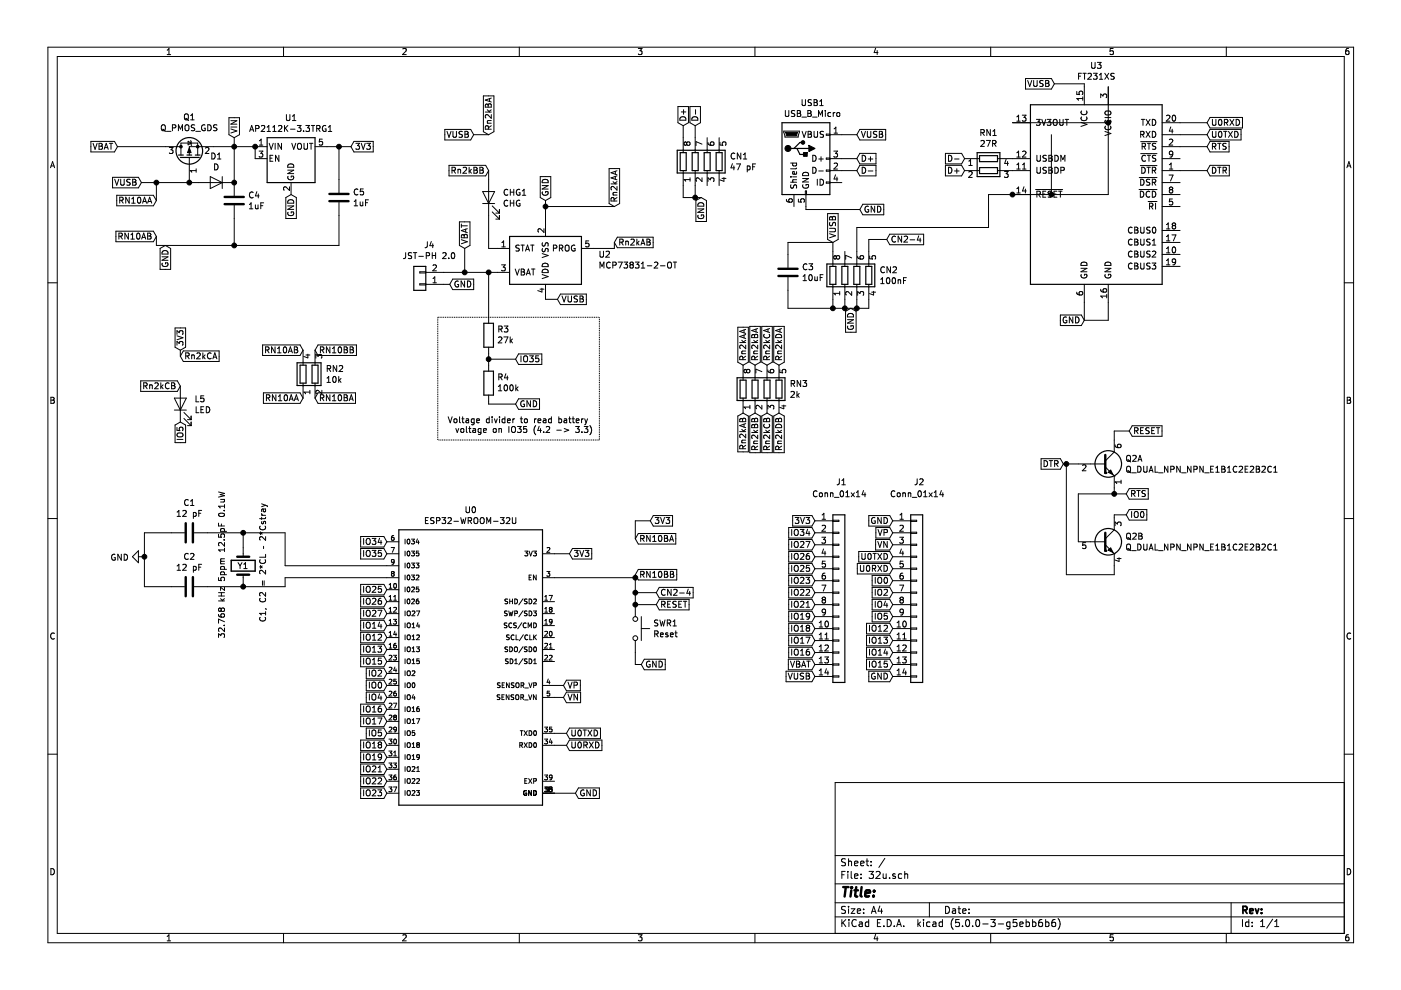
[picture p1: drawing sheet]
<svg xmlns="http://www.w3.org/2000/svg" width="297mm" height="210mm" viewBox="0 0 297 210" stroke-linecap="round" stroke-linejoin="round" font-family="sans-serif">
<g fill="none" stroke="#000" stroke-width=".25">
<path d="M37.9 32.9h1M38.2 33.4h3.8M39.6 32.9h1M41.4 32.9h1M42 33.4h.1M56.6 29.2h10.2v9.5h-10.2zM143.6 31.9h10.1v4.8h-10.1zM144.2 32.4h1.3v3.8h-1.3zM146.8 32.4h1.2v3.8h-1.2zM149.3 32.4h1.3v3.8h-1.3zM151.8 32.4h1.3v3.8h-1.3zM165.8 26h10.2v15.3h-10.2z"/>
<path d="M167.7 31.5h3.8M169 31.5l.6 1.2h1.3M170.2 30.2h-.6l-1.3 1.3M207.2 32.4h4.8v5h-4.8zM207.7 33h3.8v1.3h-3.8zM207.7 35.5h3.8v1.3h-3.8zM218.5 22.2h27.9v38.1h-27.9zM87.7 56.5h2.6v5.1h-2.6zM108 50.1h15.3v10.2h-15.3zM175.3 56h10.2v4.8h-10.2zM176 56.5h1.2v3.8h-1.2zM178.5 56.5h1.3v3.8h-1.3z"/>
<path d="M181 56.5h1.3v3.8h-1.3zM183.6 56.5h1.2v3.8h-1.2zM63 76.9h5.1v4.8h-5.1zM63.6 77.4h1.3v3.8h-1.3zM66.2 77.4h1.2v3.8h-1.2zM102.6 68.5h2v5.1h-2zM102.6 78.7h2v5.1h-2zM156.3 80.1h10.1v4.8h-10.1zM156.9 80.6h1.3v3.8h-1.3zM159.5 80.6h1.2v3.8h-1.2zM162 80.6h1.3v3.8h-1.3zM164.5 80.6h1.3v3.8h-1.3z"/>
<path d="M84.6 112.3h30.4v58.4h-30.4zM176.6 109.2h2.5v35.5h-2.5zM193.1 109.2h2.5v35.5h-2.5z"/>
<circle cx="40.1" cy="32" r="2.82"/>
<circle cx="235" cy="98.4" r="2.82"/>
<circle cx="235" cy="114.9" r="2.82"/>
</g>
<g fill="none" stroke="#000" stroke-width=".21">
<path d="M10.2 10h276.8v189.9h-276.8zM12.1 12h272.9v185.9h-272.9zM35.4 11.6h.8M35.4 10.6l.4-.3v1.3M60.1 10v2M85.4 10.4l.5-.1 .2 .3-.8 1h.8M110.1 10v2M135.3 10.3h.8l-.4 .5 .4 .1v.5l-.2 .2-.6-.2M160.1 10v2M185.6 10.2l-.3 .9h.9M186 10.7v.9M210 10v2"/>
<path d="M217.4 16.7h5.5l.6 1.1-.6 1.1h-5.5zM217.9 17.1l.4 1.2 .5-1.2M219.2 17.1v1l.2 .2h.4l.1-.2v-1M221.2 17.1h-.5l-.3 .2 .2 .3 .5 .2v.4l-.7 .1M221.7 17.1h.4l.3 .2-.3 .4 .3 .2-.1 .4h-.6zM221.7 17.7h.4M223.5 17.8h6.4v4.4M228.3 19.4v.6l.6 .1-.1-.5 .2-.3h.3l.3 .3-.2 .5M228.7 16.1h.4M229.3 15.5h-.6v1.3M229.6 15.5h.7M229.9 15.5v1.3"/>
<path d="M230.7 15.7l.5-.2 .2 .4-.8 .9h.8M231.4 13.2v1.1l.3 .2 .4-.1 .1-.1v-1.1M231.8 15.5h.8l-.4 .5 .3 .1 .1 .5-.2 .2-.6-.1M232.7 13.2h.7l-.4 .5 .4 .1v.6l-.2 .1-.5-.1M233.1 15.9l.3-.4v1.3M233.1 16.8h.7M234.2 15.5l.9 1.3M235 18.4v22.9h-25.4v6.9h-27.9v8.3M235.1 15.5l-.9 1.3M236 10.3h-.6l-.1 .6 .7-.1v.6l-.2 .2-.5-.2M236.2 15.6l-.5-.1-.1 .2v.3l.5 .3 .1 .3-.2 .2h-.5M260 10v2"/>
<path d="M285.9 10.3h-.4l-.1 .3-.1 .7 .2 .3 .5-.2-.1-.6h-.4l-.2 .2M10.7 35.6l.4-1.3 .5 1.3M10.8 35.2h.7M19.3 30h5l.6 1.1-.6 1.1h-5zM19.7 30.4l.5 1.3 .4-1.3M21 30.4h.4l.3 .2-.3 .4 .3 .2-.2 .5h-.5zM21 31h.4M22.1 31.7l.4-1.3 .5 1.3M22.2 31.3h.6M23.2 30.4h.7M23.5 30.4v1.3M23.9 37.6h5.4l.7 1.1-.7 1.1h-5.4z"/>
<path d="M24.3 38l.5 1.3 .4-1.3M24.9 31.1h13.5M25.6 38v1l.2 .3 .4-.1 .1-.2v-1M27.6 38.1l-.5-.1-.2 .3 .1 .3 .5 .2v.3l-.6 .1M28.1 38.6h.5M28.1 38h.5l.2 .3-.2 .3 .3 .2-.2 .4-.6 .1zM30 38.7h19.7M33.2 38.7v3.8M34.3 26.6l.2-.1a.45 .45 0 0 1 .6 .4l-.2 .8h-.5a.92 .92 0 0 1-.1-1.1zM34.5 27.4l.4 .3M34.9 27.7l.2 .1M35.3 27.8h1"/>
<path d="M35.9 31.3h.8l-.4 .5 .3 .1 .1 .4-.3 .2-.5-.1M36.6 27.1h.6l.1-.2-.1-.3-.6-.1v1.2M37.8 27.7v-1.2l.5 .9 .4-.9v1.2M38.4 32.9v-2.6h3.5v2.6M39.1 24.3l.3-.2a.44 .44 0 0 1 .5 .5v.6l-.5 .2-.3-.2zM39.3 26.6l.2-.1a.44 .44 0 0 1 .6 .4l-.1 .6-.5 .2-.2-.2zM39.4 25.1l.6 .4M39.9 30l.6 .3-.6 .4zM40.1 33.4v5.3M40.4 29.8l.2 1M40.4 25.4h.8M40.4 24.5l.4-.4v1.3"/>
<path d="M41.3 26.5h-.5l-.3 .2 .2 .3 .5 .2v.4l-.7 .1M41.5 27.8h1M41.6 35.8v.7M41.6 36.2h-1.3l.4 .3M43.5 26.5a.57 .57 0 0 0-.8 .6 .57 .57 0 0 0 .8 .5v-.4h-.2M43.6 31.4l.4-.1 .3 .3-.8 .9h.8M44 26.5a.64 .64 0 0 1 .8 .6 .64 .64 0 0 1-.8 .6zM44.6 37.4l2.5 1.3-2.5 1.3zM44.9 32.4a.64 .64 0 0 1 .7 .7 .64 .64 0 0 1-.7 .6zM45.5 34.8a.64 .64 0 0 1 .7 .6 .64 .64 0 0 1-.7 .6zM46 26.5h-.5l-.2 .1v.3l.6 .3 .1 .3-.3 .2h-.4M46.1 33.7h.7"/>
<path d="M46.1 32.8l.4-.4v1.3M47.1 37.4v2.6M48.5 25h2.3v3.6l-1.1 .6-1.2-.6zM48.9 25.6h1.3l-1.3 .7h1.3M48.9 27.3l1.3 .5-1.3 .4M48.9 26.9h1.3M49.7 29.2v12.3M52.9 27.9l.5-1.3 .4 1.3M53.1 27.5h.6M54.1 31.1v2.5h2.5M54.2 27.3l.6-.1 .1-.2v-.3l-.7-.1v1.3M54.9 32h.8l-.4 .5 .3 .1 .1 .5-.2 .2-.6-.1"/>
<path d="M55 30.8h.7M55 29.9l.4-.4v1.3M55.4 26.7l.5-.1 .2 .4-.7 .9h.7M56.6 31.1h-16.5v1.8M56.6 27.9h.7M56.6 27l.4-.4v1.3M57.1 30.4l.4 1.3 .4-1.3M57.2 33.5h.5M57.8 27l.4-.4v1.3M57.8 27.9h.8M57.9 32.9h-.7v1.3h.7M58.3 30.4v1.3"/>
<path d="M59 26.7l.5-.1 .3 .4-.8 .9h.8M59.1 32.9v1.3l-.7-1.3v1.3M59.7 30.4v1.3l-.8-1.3v1.3M60.3 26.6v1.3M60.5 27.2l.5 .7M60.7 24.3v1l.3 .3 .3-.1 .2-.2v-1M61 36.1h1.3l-1.3 .7h1.3M61 26.6l-.7 .7M61.1 37.4a.57 .57 0 0 0 .6 .7 .57 .57 0 0 0 .4-.8h-.4v.3M61.2 34.9a.67 .67 0 0 1 .7-.1 .67 .67 0 0 1 .4 .7h-1.3zM61.4 39.6v.8l-.9-.8-.4 .3 .1 .4M61.6 27.4h1"/>
<path d="M61.7 38.7v2.6M61.9 30.4l.4 1.3 .4-1.3M62 25.6h.7M62 24.6l.4-.3v1.3M63 26.6h.8l-.4 .5 .3 .1 .1 .4-.2 .3-.6-.2M63.2 30.5h.5a.78 .78 0 0 1-.1 1.2l-.5-.2v-.7zM64.4 27.7v.2M64.5 30.4v1l.2 .3 .4-.1 .1-.2v-1M64.8 26.6h.8l-.4 .5 .4 .1-.1 .6-.5 .1-.2-.2M65.6 30.4h.7M66 30.4v1.3M66 26.6h.7"/>
<path d="M66.4 26.6v1.3M66.8 31.1h7.6M67.1 27.3l.7-.1v-.5l-.7-.1v1.3M67.5 27.3l.4 .6M68.3 29.5h-.5l-.1 .6 .5-.1 .2 .2v.3l-.2 .3-.5-.2M69.1 26.7a.57 .57 0 0 0-.8 .6 .57 .57 0 0 0 .8 .4v-.4h-.2M69.6 27.9h.7M69.6 27l.4-.4v1.3M71.9 31.1v9.8M75 30h4.1v2.2h-4.1l-.6-1.1zM75.4 30.4h.8l-.4 .5 .4 .1v.4l-.2 .3-.6-.2M76.6 30.4l.4 1.3 .4-1.3"/>
<path d="M77.7 30.4h.8l-.4 .5 .4 .1v.5l-.2 .2-.6-.2M94.3 27.4h5.5l.6 1.2-.6 1.1h-5.5zM94.8 27.8l.4 1.3 .4-1.3M95.2 35.1h7.8l.6 1.1-.6 1.1h-7.8zM96 27.8v1.1l.3 .2h.3l.2-.2v-1.1M96.1 36.1l.5 .6M96.4 35.5h-.6v1.2M96.4 35.5l.1 .1M96.5 35.6l.1 .3-.2 .2h-.6M97.1 36l.5-.1 .1 .8M97.1 35.9v.8M98 27.9l-.4-.1-.3 .3 .1 .3 .6 .2v.4l-.7 .1"/>
<path d="M98.2 35.6l.5-.1 .2 .3-.8 .9h.8M98.6 27.8h.4l.3 .3-.3 .4 .3 .2-.1 .4h-.6zM98.6 28.5h.4M99.5 35.5v1.2M99.6 36.3l.3 .4M99.9 35.9l-.4 .5M100.4 28.6h3.2M100.5 35.5h.4l.3 .2-.3 .4 .3 .2-.1 .4h-.6zM100.5 36.1h.4M101.7 35.5h.5l.2 .2-.2 .4 .3 .2-.1 .4h-.7zM101.7 36.1h.5M102.5 20.3h2.2v7.6l-1.1 .7-1.1-.7z"/>
<path d="M102.9 23.8h1.3M103 22.1h.4l.1 .2 .2-.3 .3 .1 .2 .6h-1.3zM103.3 26.1h.9M103.3 23.3l.5 .5M103.5 22.3v.4M103.6 27.4l-.2-.7h-.4l-.1 .7h1.3M103.6 36.2v16.5h4.4M103.8 20.9v.6M104.2 25.6h-.8v.5M104.2 26.7l-.6 .4M104.2 24.3v.8l-1-.8-.3 .2 .1 .5M104.2 23.3l-.5 .3"/>
<path d="M104.2 20.8l-1.3 .4 1.3 .4M114.5 37.4h2.3v4.5l-1.1 .6-1.2-.6zM114.9 39.3h1.3l-1.3 .8h1.3M115.1 38.1a.67 .67 0 0 1 .8 0 .67 .67 0 0 1 .3 .6h-1.3zM129.1 35.7h2.3v7.5l-1.1 .6-1.2-.6zM129.5 39h1.3M130 38.5l.5 .5M130.5 36.3v.6M130.5 37.4v.6M130.8 39.5v.8l-.9-.8-.4 .3 .2 .5M130.8 38.5l-.5 .4M130.8 37.3l-1.3 .4 1.3 .4"/>
<path d="M130.8 36.2l-1.3 .4 1.3 .5M143.7 22.6h2.3v3.4l-1.1 .7-1.2-.7zM144.3 24.9a.66 .66 0 0 1 .8-.1 .66 .66 0 0 1 .3 .7h-1.3zM144.4 23.7h1M144.9 26.7v5.7M144.9 36.2v5.7h3.8M144.9 23.3v.9M145.6 30.3l-.3-.2-.3 .2v.3l.3 .2 .3-.2M145.6 30.3l.2-.2h.3l.2 .2-.1 .4-.1 .1h-.3l-.2-.2M145.6 30.3v.3M146.3 22.6h2.2v3.4l-1.1 .7-1.1-.7zM146.3 37.7v.7"/>
<path d="M146.3 38.1h-1.3l.4 .3M146.9 24.9a.66 .66 0 0 1 .7-.1 .66 .66 0 0 1 .4 .7h-1.3zM147.4 26.7v5.7M147.4 36.2v5.7M147.5 23.3v.9M148.8 37.7v.8l-.9-.8-.3 .3 .1 .4M148.8 30.6l-1.2-.6v.9M149.9 29.2v3.2M149.9 36.2v3.1M150.1 38.5v-.8l.5 .4 .1-.3 .4-.1 .3 .3-.1 .5M150.1 30.2l.1 .4 .5 .2 .6-.1v-.5l-.2-.1-.4 .1-.1 .4 .2 .2M152.5 29.2v3.2"/>
<path d="M152.5 36.2v3.1M152.6 30.2v.5l.7 .1-.2-.5 .3-.2h.3l.2 .2-.1 .5M153.1 37.8h.8M153.5 37.6v.8l-.9-.3M155.3 34.7l-.3 .9h.8M155.6 35.2v.8M155.8 32.6a.56 .56 0 0 0-.8 .5 .56 .56 0 0 0 .8 .5M156.2 34.8h.8l-.6 1.2M157.1 32.4v1.3l-.8-1.3v1.3M157.6 33.7h.7M157.6 32.8l.4-.4v1.3M158.4 35.2h.4l.2 .2-.1 .6h-.5"/>
<path d="M158.4 35.2v1.3M159.6 35.4h.4M160.2 34.8h-.6v1.2M166.2 27.8h3.3v.3l-.3 1h-2.8zM166.5 23.4v1.1l.3 .2 .3-.1 .1-.1v-1.1M167.6 34.6h1.3M167.6 38.6h1.3M167.6 37.5h.2M167.7 39.2l-.1 .5 .2 .2h.3l.3-.6 .3-.1 .2 .2-.1 .5M168.1 37.5h.8M168.1 34.6v.4l.2 .2 .5-.1v-.5M168.5 23.5l-.5-.1-.2 .3 .1 .3 .6 .2v.4h-.7"/>
<path d="M168.8 36.4l.1 .4-.2 .1h-.6v-.5h.3l.1 .5M168.9 38.1l-.8 .1 .1 .4M168.9 35.6l-.2 .2h-1.1M169 23.4h.5l.2 .3-.2 .3 .3 .3-.1 .3-.7 .1zM169 24h.5M170 24.8h1M170.1 27.8l.4 1.3 .4-1.3M170.1 21.1v1.1l.2 .2h.2l.3-.2v-1.1M170.2 37.9h1.2l-1.2 .7h1.2M170.2 39.2a.57 .57 0 0 0 .6 .7 .57 .57 0 0 0 .5-.8h-.4v.3M170.3 36.6a.67 .67 0 0 1 .8 0 .67 .67 0 0 1 .3 .6h-1.2zM171.3 23.4h.4l.3 .3-.3 .3 .3 .3-.1 .3-.6 .1z"/>
<path d="M171.3 24h.4M171.3 27.8h.5l.2 .3-.2 .4 .3 .2-.2 .4h-.6zM171.3 28.5h.5M172 21.2l-.4-.1-.2 .1v.5l.6 .2v.3l-.2 .2-.5-.1M172.3 24.8h.9M172.3 32.9a.64 .64 0 0 1 .7 .7 .64 .64 0 0 1-.7 .6zM172.3 35.5a.64 .64 0 0 1 .7 .6 .64 .64 0 0 1-.7 .6zM172.6 27.8v1.1l.3 .2h.3l.1-.2v-1.1M172.6 21.1h.4l.3 .3-.3 .3 .3 .3-.2 .4h-.5zM172.6 21.7h.4M173.3 38v1.3M173.5 24.7v-1.3l.4 .9 .5-.9v1.3"/>
<path d="M173.6 36.3h1M173.6 33.7h1M173.8 22.4h.7M173.8 21.5l.4-.4v1.3M173.9 38a.64 .64 0 0 1 .7 .6 .64 .64 0 0 1-.7 .7zM174.1 33.2v1M174.6 27.9l-.5-.1-.2 .3 .1 .3 .6 .2v.4l-.7 .1M175 23.4v.2M175 23.9v.8M175.2 28.4h.8v.3h-.8zM175.2 33.5h.8v.3h-.8zM175.2 36h.8v.3h-.8z"/>
<path d="M175.2 38.6h.8v.2h-.8zM176 28.6h5.7M176 36.2h5.7M176 33.6h5.7M176 38.7h2.5M176.1 23.9h-.3l-.3 .2 .1 .5h.5M176.7 23.9v.8M176.8 32h.8l-.5 .5 .4 .1 .1 .5-.3 .2-.5-.1M176.8 28.2h.8M176.8 27.3l.4-.3v1.2M176.8 34.7l.5-.1 .3 .3-.8 .9h.8M177 23.9l-.3 .2"/>
<path d="M177.1 37.1l-.3 .9h.8M177.4 37.5v.9M177.4 24l.2-.1 .4 .1-.1 .6h-.5zM182.3 32.5h3.4v2.3h-3.4l-.6-1.2zM182.3 27.4h5.5v2.3h-5.5l-.6-1.1zM182.3 35.1h3.4v2.2h-3.4l-.6-1.1zM182.6 27.8l.5 1.3 .4-1.3M182.8 35.5a.64 .64 0 0 1 .7 .6 .64 .64 0 0 1-.7 .6zM182.8 32.9a.64 .64 0 0 1 .7 .7 .64 .64 0 0 1-.7 .6zM183.9 27.8v1.1l.3 .2h.3l.1-.2v-1.1M184.1 36.3h1M184.1 33.7h1"/>
<path d="M184.6 33.2v1M185.9 27.9l-.5-.1-.2 .2 .1 .4 .5 .2 .1 .3-.3 .2h-.4M186.4 27.8l.6 .2 .1 .2-.2 .3 .3 .2-.2 .4h-.6zM186.4 28.5h.5M200.4 32.5h3.5l.6 1.1-.6 1.2h-3.5zM200.4 35.1h3.5l.6 1.1-.6 1.1h-3.5zM201.1 35.5a.64 .64 0 0 1 .7 .6 .64 .64 0 0 1-.7 .6zM201.1 32.9a.64 .64 0 0 1 .7 .7 .64 .64 0 0 1-.7 .6zM202.4 36.3h.9M202.4 33.7h.9M202.9 35.8v.9M204.5 36.2h3.2"/>
<path d="M204.5 33.6h3.2M205.4 34.2l.4-.4v1.3M205.4 36.5l.5-.1 .2 .3-.8 .9h.8M205.4 35.1h.7M208 28.1l.6-.1v-.4l-.6-.1v1.2M208 29.9l.4-.1 .3 .3-.8 .9h.8M208.3 28.1l.4 .6M209.1 29.8h.9l-.6 1.2M210 27.5v1.2l-.8-1.2v1.2M210.5 30.4h.6l.1-.2-.1-.3-.6-.1v1.2M210.5 28.7h.7M210.5 27.8l.4-.3v1.2"/>
<path d="M210.8 30.4l.4 .6M211.5 36.2h7M211.5 33.6h7M213 36.4h.8l-.5 .4 .4 .2 .1 .4-.3 .2-.5-.1M213.3 33.8l-.3 .9h.8M213.6 34.2v.9M214.7 26h20.3M215.6 35.8h.7M215.6 33.3h.7M215.6 24.8l.4-.4v1.3M215.6 32.4l.4-.4v1.3M215.6 34.9l.4-.3v1.2"/>
<path d="M215.6 25.7h.7M216.7 24.4h.8l-.4 .5 .4 .1v.5l-.2 .2-.6-.1M216.8 35.8h.7M216.8 32.2l.5-.2 .2 .4-.8 .9h.8M216.8 34.9l.4-.3v1.2M217.1 39.6l-.3 .9h.8M219.7 25.3h.8l-.4 .5 .4 .1v.5l-.2 .2-.6-.1M219.8 32.9v1.1l.3 .2 .4-.1 .1-.1v-1.1M219.8 35.5v1l.3 .2h.4l.1-.2v-1M220.9 25.3l.4 1.3 .4-1.3M221.8 33l-.4-.1-.3 .3 .1 .3 .6 .2v.4h-.7M221.8 35.5h-.4l-.3 .2 .1 .3 .6 .3v.3l-.7 .1"/>
<path d="M222 25.3h.8l-.4 .5 .4 .1v.6l-.2 .1-.6-.1M222.4 32.9h.4l.3 .3-.3 .3 .3 .3-.1 .3-.6 .1zM222.4 35.5h.4l.3 .2-.3 .4 .3 .2-.1 .4h-.6zM222.4 36.1h.4M222.4 33.5h.4M222.9 28.6v12.7M223.5 25.4l.1-.1a.44 .44 0 0 1 .5 .4v.7l-.2 .2-.4-.1-.2-.4zM223.7 35.5a.64 .64 0 0 1 .7 .6 .64 .64 0 0 1-.7 .6zM223.7 32.9a.64 .64 0 0 1 .7 .7 .64 .64 0 0 1-.7 .6zM224.7 25.3v1.1l.2 .2 .4-.1 .1-.1v-1.1M224.9 36.1l.7-.1v-.4l-.7-.1v1.2M224.9 34.2v-1.3l.5 .9 .4-.9v1.3"/>
<path d="M225.8 25.3h.8M226.2 25.3v1.3M229.2 25.9l1.3 .5-1.3 .4M229.3 24.8a.56 .56 0 0 0 .5 .8 .56 .56 0 0 0 .5-.8M229.3 23.5a.56 .56 0 0 0 .5 .8 .56 .56 0 0 0 .5-.8M229.6 20.5v.8M229.6 20.9h-1.3l.4 .4M233.4 20.7v-.8l.5 .5 .1-.4 .4-.1 .2 .3-.1 .5M234.3 24.9h1.2M234.3 27.9l1.2 .4-1.2 .4M234.4 25.5a.58 .58 0 0 0 .5 .8 .58 .58 0 0 0 .6-.8h-.1M234.4 26.7a.58 .58 0 0 0 .5 .8 .58 .58 0 0 0 .6-.7l-.1-.1"/>
<path d="M234.4 23.6h1l.1 .2-.1 .5-.7 .1a.44 .44 0 0 1-.4-.6zM241.5 37.6h3.8M241.8 35.1h3.5M241.9 28.5h.6v-.5l-.6-.2v1.3M241.9 32.6h3.4M241.9 38a.64 .64 0 0 1 .7 .6 .64 .64 0 0 1-.7 .7zM241.9 30h3.4M242 25.3h.7M242.1 35.5a.64 .64 0 0 1 .7 .6 .64 .64 0 0 1-.7 .6zM242.2 31h.6v-.5l-.6-.1v1.3M242.2 28.5l.4 .6M242.3 25.3v1.3"/>
<path d="M242.5 31l.4 .7M242.9 33.1a.56 .56 0 0 0-.8 .5 .56 .56 0 0 0 .8 .5M243 25.3l.8 1.3M243 27.8l.8 1.3M243.2 35.5h.7M243.2 32.9h.8M243.2 30.4h.8M243.5 35.5v1.2M243.6 30.4v1.3M243.6 32.9v1.3M243.8 38.1l-.5-.1-.3 .3 .2 .3 .5 .2v.3l-.7 .1M243.8 25.3l-.8 1.3"/>
<path d="M243.8 27.8l-.8 1.3M244.3 27.8a.64 .64 0 0 1 .8 .7 .64 .64 0 0 1-.8 .6zM244.3 36.1l.7-.1v-.4l-.7-.1v1.2M244.3 38.7l.7-.1v-.5l-.7-.1v1.3M244.3 25.3a.64 .64 0 0 1 .8 .6 .64 .64 0 0 1-.8 .7zM244.6 36.1l.5 .6M244.6 38.7l.5 .6M245.1 33l-.5-.1-.3 .3 .1 .3 .6 .2v.4h-.7M245.1 30.5l-.5-.1-.3 .2 .1 .3 .6 .3v.3l-.7 .1M246.4 28.6h9.5M246.4 36.2h9.5M246.4 33.6h3.8"/>
<path d="M246.4 38.7h3.8M246.4 26h9.5M246.4 31.1h9.5M247.3 24.5l.5-.1 .2 .4-.7 .9h.7M247.9 37.1h.8l-.5 1.3M247.9 35.8h.8M247.9 34.9l.4-.3v1.2M247.9 29.6l.5-.1 .3 .4-.8 .9h.8M248.2 26.9l-.3 .9h.8M248.5 27.4v.8M248.7 32.6l-.3 .2h-.4l-.1-.2 .1-.4 .4-.2 .3 .3-.2 .9-.5 .1M248.7 24.5l.1-.1a.67 .67 0 0 1 .5 .7 .67 .67 0 0 1-.5 .6l-.3-.5z"/>
<path d="M256.6 27.4h6.5v2.3h-6.5l-.7-1.1zM256.6 24.9h6.8v2.2h-6.8l-.7-1.1zM256.6 30h4v2.2h-4l-.7-1.1zM256.6 35.1h4v2.2h-4l-.7-1.1zM257.1 27.8v1.1l.2 .2h.4l.1-.2v-1.1M257.1 35.5a.64 .64 0 0 1 .7 .6 .64 .64 0 0 1-.7 .6zM257.1 25.3v1.1l.2 .2 .4-.1 .1-.1v-1.1M257.1 31l.6-.1v-.4l-.6-.1v1.3M257.4 31l.4 .7M258.1 35.5h.8M258.1 30.4h.8M258.5 28l.1-.2a.67 .67 0 0 1 .5 .7 .67 .67 0 0 1-.5 .6l-.3-.5z"/>
<path d="M258.5 25.4l.1-.1a.67 .67 0 0 1 .5 .6 .67 .67 0 0 1-.5 .7l-.3-.5zM258.5 30.4v1.3M258.5 35.5v1.2M259.3 36.1l.7-.1v-.4l-.7-.1v1.2M259.4 27.8h.8M259.6 26l.7-.1v-.5l-.7-.1v1.3M259.6 36.1l.4 .6M259.8 27.8v1.3M259.9 26l.4 .6M260 30.5l-.5-.1-.2 .1 .1 .4 .5 .2 .1 .3-.3 .3-.5-.1M260.5 27.8l.8 1.3M260.8 25.3l.8 1.3"/>
<path d="M261.3 27.8l-.8 1.3M261.6 25.3l-.8 1.3M261.8 27.8a.64 .64 0 0 1 .7 .7 .64 .64 0 0 1-.7 .6zM262.1 25.3a.64 .64 0 0 1 .7 .6 .64 .64 0 0 1-.7 .7zM285.6 35.6l.4-1.3 .4 1.3M285.7 35.2h.6M10.2 60h1.9M24.6 49h7.9l.7 1.1-.7 1.2h-7.9zM24.8 41.4h7.7l.7 1.1-.7 1.1h-7.7zM25.2 50.1l.6-.1 .1-.1v-.3l-.7-.2v1.3M25.4 42.5l.6-.1 .1-.2-.1-.3-.6-.1v1.3M25.5 50.1l.4 .6"/>
<path d="M25.7 42.5l.4 .6M27.2 49.4v1.3l-.7-1.3v1.3M27.4 41.8v1.3l-.7-1.3v1.3M27.7 50.7h.8M27.7 49.8l.4-.4v1.3M27.9 43.1h.8M27.9 42.2l.4-.4v1.3M29.1 49.6l.1-.2a.67 .67 0 0 1 .5 .7 .67 .67 0 0 1-.5 .6l-.2-.5zM29.2 41.9l.3-.1a.69 .69 0 0 1 .4 .6 .69 .69 0 0 1-.4 .7l-.4-.5zM30 50.7l.5-1.3 .4 1.3M30.2 50.3h.6M30.2 43.1l.4-1.3 .5 1.3"/>
<path d="M30.3 42.7h.6M31.3 49.4h.4l.3 .3-.3 .3 .3 .3-.1 .3-.6 .1zM31.3 50h.4M31.3 43.1l.4-1.3 .5 1.3M31.4 42.7h.6M33.9 52.7l1.2-.7 1.1 .7v4.4h-2.3zM34.3 54.5h1.3l-1.3 .7h1.3M34.4 55.8a.59 .59 0 0 0 .6 .7 .59 .59 0 0 0 .6-.7l-.5-.1v.3M34.5 53.3a.66 .66 0 0 1 .8-.1 .66 .66 0 0 1 .3 .7h-1.3zM49.7 43.5v8.5M52.9 44.3h.7M52.9 43.4l.3-.4v1.3"/>
<path d="M53.7 40.8a.56 .56 0 0 0-.8 .5 .56 .56 0 0 0 .8 .5M54.2 43.4v.8l.5-.1M54.5 40.6l-.3 .9h.7M54.7 43.4v.9M54.8 41.1v.9M55.3 43.6h.4M55.9 43h-.6v1.3M60.6 41.9l1.1-.6 1.1 .6v4.4h-2.2zM61 43.7h1.3l-1.3 .7h1.3M61.1 45a.59 .59 0 0 0 .6 .7 .59 .59 0 0 0 .5-.7l-.5-.1v.3M61.2 42.5a.66 .66 0 0 1 .7-.1 .66 .66 0 0 1 .4 .7h-1.3zM71.9 42.9v9.1h-38.7v-1.9"/>
<path d="M75.1 43.6h.7M75.1 42.7l.3-.3v1.2M75.9 40.2a.56 .56 0 0 0-.8 .5 .56 .56 0 0 0 .8 .5M76.4 42.8v.8l.5-.1M76.9 42.8v.8M77 40.1h-.6v.6l.4-.2 .3 .3v.3l-.3 .2-.4-.1M77.5 43h.4M78.1 42.4h-.6v1.2M86 53.6v1.1l-.5 .1M87.3 53.6h-.5l-.2 .1 .1 .4 .5 .3 .1 .2-.2 .2h-.5M87.6 53.6h.8M88 53.6v1.2"/>
<path d="M88.8 54.4h1M89 57.6h1.3v.3h-1.3zM90.3 57.8h17.7M90.4 54.2l.6-.1v-.4l-.6-.1v1.2M90.6 51.3v.9l-.2 .3h-.3M91.4 51.2l-.3 .9h.8M91.6 53.6v1.2M91.6 54.2h.8M91.7 51.7v.8M91.8 56.3l.5-.1 .2 .3-.8 .9h.8M91.8 60h.7M91.8 59l.4-.3v1.3"/>
<path d="M92.4 53.6v1.2M93.9 53.7l.5-.1 .2 .3-.8 .9h.8M95.1 54.7v.1M95.8 53.7l.2-.1a.67 .67 0 0 1 .4 .6 .67 .67 0 0 1-.4 .6l-.3-.4zM96 59.2h4.4v2.2h-4.4l-.6-1.1zM97.2 59.7a.57 .57 0 0 0-.8 .5 .57 .57 0 0 0 .8 .5v-.4h-.2M97.4 47h2.2v5l-1.1 .7-1.1-.7zM97.8 47.9h1.3M97.8 50.8l1.3 .5-1.3 .4M97.8 47.5v.7M97.9 49.9l.3-.1 .2 .2 .3-.3h.2l.2 .2v.5h-1.3zM98.4 50v.4"/>
<path d="M98.5 59.6v1.2l-.7-1.2v1.2M98.5 52.7v5.1M98.7 48.6v.6M99.1 48.5l-1.3 .4 1.3 .4M99.1 59.6a.64 .64 0 0 1 .7 .6 .64 .64 0 0 1-.7 .6zM102.3 40.6h2.6l-1.3 2.6zM102.3 43.2h2.6M103.6 57.8v10.7M104.4 44.9l1.5 1.6M104.4 43.7l1.5 1.5M105.1 46.5h.8M105.1 45.2h.8"/>
<path d="M105.9 44.4v.8M105.9 45.7v.8M106.3 56.2h.8l-.4 .4 .4 .2v.4l-.2 .2-.6-.1M106.4 52.3h.7M106.4 51.4l.4-.3v1.2M107.7 40.3a.56 .56 0 0 0-.8 .5 .56 .56 0 0 0 .8 .5M107.7 42.6a.58 .58 0 0 0-.8 .5 .58 .58 0 0 0 .7 .6l.1-.1M108.2 40.1v1.3M108.2 42.4v1.3M108.2 40.7h.7M108.2 43.1h.7M108.9 40.1v1.3"/>
<path d="M108.9 42.4v1.3M109.2 57l.5 1.3 .4-1.3M110.1 52h-.5l-.2 .1v.3l.6 .3 .1 .3-.3 .2h-.4M110.2 40.2a.57 .57 0 0 0-.7 .6 .57 .57 0 0 0 .8 .5v-.4h-.3M110.2 42.5a.57 .57 0 0 0-.7 .6 .57 .57 0 0 0 .8 .5v-.4h-.3M110.5 52h.7M110.5 57l.6 .2 .1 .2-.3 .3 .3 .2-.1 .4h-.6zM110.5 57.7h.4M110.7 41.4h.8M110.7 40.5l.4-.4v1.3M110.8 52v1.2M111.4 53.2l.5-1.2 .4 1.2"/>
<path d="M111.5 52.9h.7M111.6 58.3l.4-1.3 .4 1.3M111.7 58h.6M112.5 52h.7M112.7 57h.7M112.9 52v1.2M113 57v1.3M114.9 53.8l1.3 .4-1.3 .4M114.9 58.2l1.3 .4-1.3 .5M115 52.7l-.1 .5 .2 .1h.3l.3-.5 .3-.1 .2 .2v.5M115 40.7a.57 .57 0 0 0 .6 .7 .57 .57 0 0 0 .5-.8h-.4v.3M115 51.5l-.1 .4 .3 .3 .3-.1 .2-.6h.4l.1 .7"/>
<path d="M115.1 57.2a.67 .67 0 0 1 .8-.1 .67 .67 0 0 1 .3 .7h-1.3zM115.1 55.9a.67 .67 0 0 1 .8 0 .67 .67 0 0 1 .3 .6h-1.3zM115.3 48.5v.8l-.9-.8-.3 .2 .1 .5M115.7 43.8h14.6M115.7 42.5v7.6M117.3 52.6h.6l.2-.2-.1-.3-.7-.1v1.2M118.6 52.6h.6l.1-.2v-.3l-.7-.1v1.2M118.9 52.6l.4 .6M119.9 52.1l.2-.1a.44 .44 0 0 1 .6 .4l-.1 .7-.5 .1-.2-.1zM121.9 52a.57 .57 0 0 0-.8 .6 .57 .57 0 0 0 .8 .5v-.4h-.2M124.8 51.1h-.6v.6l.4-.1 .3 .2v.3l-.3 .2-.4-.1M127.2 56.8v-1.2l.4 .9 .4-.9v1.2"/>
<path d="M127.2 53.3v1l.3 .2h.3l.1-.2v-1M128.5 53.4l.5-.1 .2 .3-.8 .9h.8M129.4 55.7a.56 .56 0 0 0-.8 .1 .56 .56 0 0 0 .1 .7l.3 .3 .4-.1M129.9 56.2h.6l.2-.2-.1-.3-.7-.1v1.2M130 41.4h.8M130.2 42.6l-.1-.7h-.4l-.2 .7h1.3M130.3 51.4v1.3h-7M130.8 40.8l-.8 .1 .1 .5M130.8 41.9l-.6 .4M130.9 50.3h7.6v2.2h-7.6l-.6-1.1zM131.1 55.6h.8l-.5 1.2M131.4 51.4l.7-.1v-.5l-.7-.1v1.3"/>
<path d="M131.7 51.4l.4 .6M132.3 55.6h.8l-.5 .5 .4 .1 .1 .4-.3 .2-.5-.1M132.7 51.3l.5-.1v.8M132.7 51.1v.9M133.8 50.8l.4-.1 .3 .4-.8 .9h.8M133.8 56.1l-.2-.2 .2-.3 .4 .1v.3l-.2 .1M133.8 56.1h.2M133.8 56.1l-.2 .3v.2l.2 .2h.4l.1-.2-.1-.4-.2-.1M134.7 55.6h.8l-.4 .5 .3 .1v.5l-.1 .1-.6-.1M135 50.7v1.3M135.2 51.5l.3 .5M135.5 51.1l-.5 .5"/>
<path d="M135.9 52l.4-1.3 .4 1.3M136 56.8h.7M136 55.9l.3-.3v1.2M136 51.6h.6M137.2 50.7h.4l.2 .2-.2 .4 .3 .2-.3 .5h-.4zM137.2 51.3h.4M137.2 56.4h1M138.8 55.7l.4-.1 .3 .3-.8 .9h.8M140 56.4h1M141.6 55.7l.2-.1a.44 .44 0 0 1 .6 .4l-.1 .7-.5 .1-.3-.4zM142.7 55.6h.8M143.1 55.6v1.2"/>
<path d="M147.5 42.5l1.2-.6 1.1 .6v4.5h-2.3zM148 44.3h1.2l-1.2 .7h1.2M148 45.6a.59 .59 0 0 0 .6 .8 .59 .59 0 0 0 .6-.8h-.5v.2M148.1 43.1a.66 .66 0 0 1 .8-.1 .66 .66 0 0 1 .3 .7h-1.2zM166.7 42.3l.2 .4 .4 .2 .7-.2v-.4l-.2-.2-.5 .2-.1 .3 .3 .3M167.1 58.8v6.6h17.1v-5.1M168.3 41.3v2.5M169.3 42.2v.6l.6 .1-.1-.5 .2-.3h.3l.2 .3-.1 .5M170.3 58.6l.3-.4v1.3M170.3 59.5h.7M170.7 40.5h.3v.8h-.3zM170.9 41.3v3.1h11.4"/>
<path d="M171.1 56.1a.56 .56 0 0 0-.8 .5 .56 .56 0 0 0 .8 .5M171.5 55.9h.8l-.4 .5 .3 .1 .1 .5-.3 .2-.5-.1M171.6 58.4l.2-.2a.67 .67 0 0 1 .4 .7 .67 .67 0 0 1-.4 .6l-.3-.5zM172.8 58.7v.8l.5-.1M173.3 58.7v.8M173.9 58.8h.4M174.5 58.2h-.6v1.3M175.5 45.3h2.2v5.5l-1.1 .6-1.1-.6zM175.9 49.6l1.2 .4-1.2 .4M175.9 48.4h1l.2 .3v.3l-.2 .1h-1M176 47.1l-.1 .5 .1 .2h.4l.2-.5 .3-.2 .2 .3v.5M176 46l.2-.1 .3 .3 .2-.3h.2l.2 .2v.5h-1.2z"/>
<path d="M176.5 46.2v.4M176.6 51.4v5.1M176.6 51.4h-9.5v5.3M177.3 54.5l.3-.3h.2l.2 .3v.3l-.2 .1h-.2l-.3-.2M177.3 54.5l-.2-.3-.3 .3v.2l.2 .2 .3-.2M177.3 54.5v.2M179.1 53.3v3.2M180.6 54.7l-1.3-.6v.9M181.8 54.3l.2 .5 .4 .1 .7-.1v-.5l-.2-.1-.5 .1-.1 .4 .3 .2M182.9 43.3h4.5v2.2h-4.5l-.6-1.1zM184.1 43.8a.57 .57 0 0 0-.7 .6 .57 .57 0 0 0 .8 .5v-.4h-.3M184.4 54.3v.6h.6l-.1-.4 .2-.3h.3l.2 .3-.1 .4"/>
<path d="M185.4 43.7v1.3l-.7-1.3v1.3M186.1 43.7a.64 .64 0 0 1 .7 .6 .64 .64 0 0 1-.7 .7zM186.7 59.2l.4-.3v1.2M187.5 56.7a.56 .56 0 0 0-.8 .5 .56 .56 0 0 0 .8 .5M188 50.8h-3.8v5.7M188.1 59l.1-.1a.67 .67 0 0 1 .5 .6 .67 .67 0 0 1-.5 .6l-.3-.4zM188.6 49.7h7.2v2.2h-7.2l-.6-1.1zM188.8 56.6v1.2l-.7-1.2v1.2M189.3 59l.2-.1a.69 .69 0 0 1 .4 .6 .69 .69 0 0 1-.4 .6l-.3-.4zM189.3 56.7l.5-.1 .3 .3-.8 .9h.8M189.9 50.2a.56 .56 0 0 0-.8 .5 .56 .56 0 0 0 .8 .5M190.4 59.3v.8"/>
<path d="M190.4 59.4h.5l.1 .7M191.2 50.1v1.2l-.8-1.2v1.2M191.6 59.5h.4M191.7 50.2l.5-.1 .2 .3-.8 .9h.8M192.2 58.9h-.6v1.2M193 50.8h.9M194.8 50l-.3 .9h.8M195.1 50.5v.8M215.6 40l.4-.3v1.2M215.6 40.9h.7M217.4 40.1v.8M219.6 40.2h5.7"/>
<path d="M219.8 41.2l.7-.1v-.4l-.7-.2v1.3M220.1 41.2l.5 .6M221.1 41.2h.4M221.7 40.5h-.6v1.3h.6M222.9 40.6l-.4-.1-.2 .2v.4l.5 .2 .1 .3-.2 .2h-.5M223.5 41.2h.4M224.1 40.5h-.6v1.3h.6M224.4 40.5h.8M224.8 40.5v1.3M229.2 56.9h1.3l-1.3 .7h1.3M229.3 58.2a.57 .57 0 0 0 .5 .8 .57 .57 0 0 0 .5-.8h-.4v.2M229.4 55.7a.67 .67 0 0 1 .7-.1 .67 .67 0 0 1 .4 .7h-1.3z"/>
<path d="M234.3 56.9h1.2l-1.2 .7h1.2M234.3 58.2a.57 .57 0 0 0 .6 .8 .57 .57 0 0 0 .5-.8h-.4v.2M234.4 55.7a.67 .67 0 0 1 .8-.1 .67 .67 0 0 1 .3 .7h-1.2zM240 55.9a.56 .56 0 0 0-.8 .5 .56 .56 0 0 0 .8 .5M240 53.4a.56 .56 0 0 0-.8 .5 .56 .56 0 0 0 .8 .5M240 48.3a.56 .56 0 0 0-.8 .5 .56 .56 0 0 0 .8 .5M240 50.8a.56 .56 0 0 0-.8 .5 .56 .56 0 0 0 .8 .5M240.6 48.2l.6 .1v.3l-.2 .2 .3 .2-.1 .4h-.6zM240.6 53.2l.6 .2v.3l-.2 .1 .3 .3-.1 .4h-.6zM240.6 50.7l.6 .1v.4l-.2 .1 .3 .2-.1 .4-.6 .1zM240.6 55.8l.6 .1v.4l-.2 .1 .3 .2-.1 .4h-.6zM240.6 53.8h.4"/>
<path d="M240.6 51.3h.4M240.6 48.8h.4M240.6 56.4h.4M241.5 40.2h3.8M241.8 40.5a.64 .64 0 0 1 .7 .7 .64 .64 0 0 1-.7 .6zM241.9 53.2v1.1l.2 .2h.4l.1-.2v-1.1M241.9 50.7v1l.2 .3 .4-.1 .1-.2v-1M241.9 48.2v1l.2 .2h.4l.1-.2v-1M241.9 55.8v1l.2 .2h.4l.1-.2v-1M243.4 42.7h1.9M243.7 43.7l.7-.1v-.4l-.7-.1v1.2M243.8 40.7a.56 .56 0 0 0-.8 .5 .56 .56 0 0 0 .8 .5"/>
<path d="M243.8 55.8h-.5l-.1 .1v.4l.5 .2 .1 .3-.2 .2h-.5M243.8 53.3l-.5-.1-.1 .2v.3l.5 .3 .1 .3-.2 .2h-.5M243.8 48.2h-.5l-.1 .1v.3l.5 .3 .1 .3-.2 .2h-.5M243.8 50.8l-.5-.1-.1 .1v.4l.5 .2 .1 .3-.2 .3-.5-.1M244 43.7l.4 .6M244.3 55.8h.8l-.5 .5 .4 .1v.5l-.2 .1-.5-.1M244.3 40.5a.64 .64 0 0 1 .8 .7 .64 .64 0 0 1-.8 .6zM244.3 53.4l.5-.2 .3 .4-.8 .9h.8M244.3 52h.8M244.3 51.1l.4-.4v1.3M244.4 48.3l.2-.1a.67 .67 0 0 1 .5 .6 .67 .67 0 0 1-.5 .6l-.3-.5zM245 43.1v1.2"/>
<path d="M246.4 41.3h3.8M246.4 53.9h3.8M246.4 51.4h3.8M246.4 48.9h3.8M246.4 56.5h3.8M246.4 43.8h3.8M247.3 53.6h.7M247.3 47.6l.4-.3v1.2M247.3 50.2l.4-.4v1.3M247.3 52.7l.4-.4v1.3M247.3 55.2l.4-.3v1.3M247.3 51.1h.7"/>
<path d="M247.3 48.5h.7M247.3 56.2h.7M248.2 40.2l-.3 .2v.3l.3 .2h.3l.2-.2v-.3l-.3-.2M248.2 40.2l-.3-.2 .3-.3h.2l.3 .2-.3 .3M248.2 40.2h.2M248.5 49.8h.8l-.5 1.3M248.6 42.2h-.6l-.1 .6 .5-.1 .3 .2v.3l-.3 .3-.5-.2M248.7 52.5l.1-.2a.67 .67 0 0 1 .5 .7 .67 .67 0 0 1-.5 .6l-.3-.5zM248.8 47.8l-.3-.2 .3-.3h.2l.3 .2-.3 .3M248.8 47.8l-.3 .3 .1 .3 .2 .1h.3l.2-.2v-.2l-.3-.3M248.8 47.8h.2M249.3 55.4l-.3 .3-.3-.1-.1-.6 .4-.1 .3 .2-.1 .7-.2 .3-.3 .1"/>
<path d="M285 60h2M37.1 69.5h2.3v4.1l-1.2 .7-1.1-.7zM37.5 70.9v-.8l.5 .4 .1-.3h.6l.1 .1-.1 .6M37.5 73.2v-.8l.5 .4 .1-.3 .5-.1 .2 .3-.1 .5M37.5 71.2l1.3 .4-1.3 .4M38.2 74.3v1.2M38.9 74.4h7.6v2.2h-7.6l-.7-1.1zM39.4 75.5l.7-.1v-.5l-.7-.1v1.3M39.7 75.5l.4 .6M40.6 75.4l.5-.1 .1 .8M40.6 75.2v.9M41.7 74.9l.5-.1 .3 .4-.8 .9h.8"/>
<path d="M43 74.8v1.3M43.1 75.6l.4 .5M43.5 75.2l-.5 .5M44.8 74.9a.56 .56 0 0 0-.8 .5 .56 .56 0 0 0 .8 .6M45.1 76.1l.4-1.3 .5 1.3M45.2 75.7h.6M55.7 73.1h7.9l.7 1.2-.7 1.1h-7.9zM56.3 74.2h.6l.1-.2v-.3l-.7-.2v1.3M56.6 74.2l.4 .6M58.3 73.5v1.3l-.7-1.3v1.3M58.8 74.8h.8M58.8 73.9l.4-.4v1.3"/>
<path d="M60.2 73.7l.1-.2a.67 .67 0 0 1 .5 .7 .67 .67 0 0 1-.5 .6l-.2-.5zM61.1 74.8l.5-1.3 .4 1.3M61.3 74.5h.6M62.4 73.5h.4l.3 .3-.3 .4 .3 .2-.1 .4h-.6zM62.4 74.2h.4M64.3 74.3v3.1M64.9 75.3h.8M65.3 75.1v.8l-.9-.3M66.8 74.3v3.1M67 75.9v-.8l.5 .5 .1-.4 .4-.1 .2 .3-.1 .5M67.4 73.1h8.2v2.3h-8.2l-.6-1.1zM67.9 74.2l.7-.1v-.4l-.7-.2v1.3"/>
<path d="M68.2 74.2l.5 .6M69.4 78.2l.7-.1v-.5l-.7-.1v1.3M69.7 78.2l.4 .6M69.9 73.5v1.3l-.7-1.3v1.3M70.5 73.9l.4-.4v1.3M70.5 74.8h.7M70.7 79.9l.2-.1a.69 .69 0 0 1 .4 .6 .69 .69 0 0 1-.4 .7l-.4-.5zM71.4 77.5v1.3l-.7-1.3v1.3M71.8 79.8v1.3M71.8 73.7l.2-.2a.67 .67 0 0 1 .4 .7 .67 .67 0 0 1-.4 .6l-.3-.5zM71.9 77.6l.5-.1 .3 .4-.8 .9h.8M73 73.5l.6 .2v.2l-.2 .3 .3 .2-.1 .4h-.6z"/>
<path d="M73 74.2h.4M74.2 73.5l.6 .2 .1 .2-.2 .3 .3 .2-.2 .4h-.6zM74.2 74.2h.5M89 60.2h1.3v.2h-1.3zM90.3 60.3h5.1M103.6 73.6v5.1M103.6 76.2h5.7M105.7 71.6l.5-.2 .2 .4-.8 .9h.8M105.8 69.8l.6-.1v-.4l-.6-.2v1.3M105.8 79.9l.6-.1v-.4l-.6-.1v1.2M106.1 69.8l.4 .6M106.1 79.9l.4 .6"/>
<path d="M106.8 71.4h.9l-.6 1.3M106.9 69.1h.8l-.4 .5 .3 .1 .1 .5-.3 .2-.5-.1M107.3 79.2l-.3 .9h.7M107.6 79.7v.8M108.2 71.4v1.3M108.3 72.2l.4 .5M108.7 71.9l-.5 .4M109.9 75h5v2.3h-5l-.6-1.1zM110.5 75.4v1.3M111.1 75.6l.2-.2a.44 .44 0 0 1 .6 .5l-.1 .6-.5 .2-.2-.2zM112.3 75.4h.8l-.5 .5 .4 .2 .1 .4-.3 .2-.5-.1M114.2 75.4h-.6v.7l.1-.2 .5 .1v.6l-.2 .1-.4-.1"/>
<path d="M114.5 61.3h.8M114.9 61.1v.8l-.9-.3M115.7 60.3v3.2h2.5M118.8 62.3h5.5v2.3h-5.5l-.6-1.1zM119.2 62.8l.4 1.2 .4-1.2M120.4 62.8v1l.3 .2h.3l.2-.2v-1M122.4 62.8h-.4l-.2 .1v.4l.5 .2 .1 .3-.2 .2h-.5M123 62.8l.6 .1v.2l-.2 .3 .3 .2-.1 .4h-.6zM123 63.4h.4M156.4 69.4h2.3v7.4l-1.2 .6-1.1-.6zM156.8 72.6h1.3M157.3 75h.8"/>
<path d="M157.3 72.1l.4 .5M157.5 76.3l-.1-.7h-.4l-.2 .7h1.3M157.5 77.4v3.2M157.7 70v.6M157.7 71.1v.6M158.1 73.2v.7l-.9-.7-.4 .2 .2 .5M158.1 75.5l-.6 .5M158.1 74.4l-.8 .1 .1 .5M158.1 72.1l-.5 .4M158.1 70.9l-1.3 .5 1.3 .4M158.1 69.8l-1.3 .5 1.3 .4M158.3 78.6l-.3-.3-.3 .3v.2l.3 .3 .3-.3"/>
<path d="M158.3 78.6l.2-.3h.3l.2 .3-.1 .3-.1 .2h-.3l-.2-.3M158.3 78.6v.2M159 69.2h2.2v7.6l-1.1 .6-1.1-.6zM159.4 72.6h1.2M159.5 71h.4l.1 .2 .2-.3h.3l.1 .7h-1.2zM159.8 75h.8M159.8 72.1l.5 .5M160 71.2v.4M160 76.3l-.1-.7h-.4l-.1 .7h1.2M160.1 77.4v3.2M160.3 69.8v.6M160.6 73.2v.7l-.9-.7-.3 .2 .1 .5"/>
<path d="M160.6 74.4l-.7 .1v.5M160.6 75.5l-.6 .5M160.6 72.1l-.4 .4M160.6 69.7l-1.2 .4 1.2 .4M161.5 69.2h2.2v7.6l-1.1 .6-1.1-.6zM161.5 78.8l-1.2-.5v.8M161.9 72.6h1.3M162 70.9a.56 .56 0 0 0 .5 .8 .56 .56 0 0 0 .6-.8M162.3 75h.9M162.3 72.1l.5 .5M162.6 76.3l-.1-.7h-.5l-.1 .7h1.3M162.6 77.4v3.2"/>
<path d="M162.8 78.4l.1 .5 .5 .2 .6-.2v-.5l-.2-.1-.4 .1-.1 .4 .2 .3M162.8 69.8v.6M163.2 73.2v.7l-.9-.7-.4 .2 .1 .5M163.2 74.4l-.8 .1 .1 .5M163.2 75.5l-.6 .5M163.2 72.1l-.5 .4M163.2 69.7l-1.3 .4 1.3 .4M164 69.2h2.3v7.6l-1.1 .6-1.2-.6zM164.5 72.6h1.2M164.6 71a.67 .67 0 0 1 .8-.1 .67 .67 0 0 1 .3 .7h-1.2zM164.9 75h.8M164.9 72.1l.5 .5"/>
<path d="M165.1 76.3l-.1-.7h-.4l-.1 .7h1.2M165.2 77.4v3.2M165.3 78.4v.6l.6 .1-.1-.5 .3-.3h.3l.2 .3-.1 .5M165.4 69.8v.6M165.7 73.2v.7l-.9-.7-.3 .2 .1 .5M165.7 74.4l-.8 .1 .1 .5M165.7 75.5l-.6 .5M165.7 72.1l-.5 .4M165.7 69.7l-1.2 .4 1.2 .4M176.6 60.3v5.1M178 61.8v.8M178 62.2h-1.2l.3 .4"/>
<path d="M179.1 60.3v5.1M179.3 66l1.1-.6 1.1 .6v4.4h-2.2zM179.7 67.8h1.3l-1.3 .7h1.3M179.8 69.1a.59 .59 0 0 0 .5 .7 .59 .59 0 0 0 .6-.7l-.5-.1v.3M179.9 66.6a.66 .66 0 0 1 .7-.1 .66 .66 0 0 1 .4 .7h-1.3zM180.6 61.8v.8l-.9-.8-.4 .3 .1 .5M181.7 60.3v5.1M181.8 62.6v-.8l.5 .4 .1-.3 .5-.1 .2 .3-.1 .5M184.8 61.9h.8M185.2 61.8v.8l-.9-.4M186.7 60.1h.8M224.8 66.8h4.5l.6 1.1-.6 1.1h-4.5z"/>
<path d="M226.1 67.3a.59 .59 0 0 0-.7 .5 .59 .59 0 0 0 .7 .6l.1-.5h-.3M227.5 67.2v1.3l-.8-1.3v1.3M228 67.2a.64 .64 0 0 1 .8 .6 .64 .64 0 0 1-.8 .7zM228.3 61.9l.1 .5 .5 .2 .6-.2v-.5l-.2-.1-.4 .1-.1 .4 .2 .3M229.9 60.3v7.6M233.4 61.3l.1 .5 .4 .1h.6l.1-.6-.2-.1-.5 .1v.4l.2 .2M234.6 62.4v.8M234.6 62.8h-1.2l.3 .4M235 60.3v7.6h-5.1M10.8 84.2h.4l.3 .3-.3 .3 .3 .3-.2 .4h-.5zM10.8 84.8h.4M29.8 80.8h7.8l.6 1.1-.6 1.1h-7.8z"/>
<path d="M30.5 81.8h.6l.1-.2-.1-.3-.6-.1v1.2M30.8 81.8l.4 .6M31.7 81.7l.5-.1 .1 .8M31.7 81.6v.8M32.8 81.3l.5-.1 .3 .3-.8 .9h.8M34.1 81.2v1.2M34.2 81.9l.4 .5M34.6 81.6l-.5 .5M35.8 81.3a.56 .56 0 0 0-.7 .5 .56 .56 0 0 0 .7 .5M36.4 81.2h.4l.3 .2-.3 .4 .3 .2-.1 .4h-.6zM36.4 81.8h.4M37 86.9h2.5"/>
<path d="M37 84.4h2.5l-1.3 2.5zM37.1 90.1l1.1-.6 1.2 .6v3.8h-2.3zM37.5 93.2h1.3M37.5 90.6v.6l.6 .1-.1-.2 .1-.5h.6l.1 .2-.1 .5M37.7 91.8h.9l.2 .3-.2 .5h-.6a.44 .44 0 0 1-.5-.5zM38.2 81.9v7.6M39 88.7l1.5 1.5M39 87.5l1.5 1.5M39.8 90.2h.7M39.8 89h.7M40.5 88.2v.8M40.5 89.5v.7"/>
<path d="M41.6 83.9v1.3h.6M41.6 86.2v1.3h.6M42.6 86.8h.4M43.2 83.9h-.6l-.1 .6 .2-.1 .5 .1v.6l-.2 .1-.5-.1M43.2 86.2h-.6v1.3h.6M43.7 86.2a.64 .64 0 0 1 .8 .7 .64 .64 0 0 1-.8 .6zM55.9 83.3h7.7l.7 1.1-.7 1.1h-7.7zM56.5 84.4l.6-.1 .1-.2-.1-.3-.6-.1v1.3M56.8 84.4l.4 .6M58.5 83.7v1.3l-.7-1.3v1.3M59 85h.8M59 84.1l.4-.4v1.3"/>
<path d="M60.3 83.8l.2-.1a.69 .69 0 0 1 .5 .6 .69 .69 0 0 1-.5 .7l-.3-.5zM61.3 85l.4-1.3 .5 1.3M61.4 84.6h.6M62.4 85l.4-1.3 .5 1.3M62.5 84.6h.6M64.3 81.2v3.2M65.7 83.1h-1.3l.4 .4M65.7 82.8v.7M66.8 81.2v3.2M67.4 83.3h8v2.2h-8l-.6-1.1zM67.9 84.4l.7-.1v-.5l-.7-.1v1.3M68.2 82.8v.7l-.9-.7-.3 .2 .1 .5"/>
<path d="M68.2 84.4l.5 .6M69.3 81.1h.8M69.3 80.2l.4-.4v1.3M69.9 83.7v1.3l-.7-1.3v1.3M70.5 85h.7M70.5 84.1l.4-.4v1.3M71.8 83.8l.2-.1a.67 .67 0 0 1 .4 .6 .67 .67 0 0 1-.4 .7l-.3-.5zM71.9 80.6l.4 .5M72.3 80.2l-.5 .5M73 83.7l.6 .1v.3l-.2 .2 .3 .2-.1 .4-.6 .1zM73 84.3h.4M74.1 85l.4-1.3 .4 1.3"/>
<path d="M74.2 84.6h.6M95 88.4l.5 1.2 .4-1.2M96.3 88.8h.3l.3 .2-.1 .6-.5-.1zM96.6 90.9l.4 .8 .3-.8M97.4 88.4v1.1l.2 .1M97.7 91l.2-.1 .4 .1-.1 .6h-.5zM97.9 88.8h.5M98.1 88.4v1.1l.3 .1M98.8 88.8h.5l.1 .8M98.9 90.4v1.1l.2 .2M99.4 89.1l-.6 .2v.3h.6M99.4 90.9h.4"/>
<path d="M99.6 90.4v1.1l.2 .2M100.3 90.9h.5v.8M100.5 88.8h-.4l-.2 .2 .1 .6h.5M100.5 88.8v1l-.2 .3-.3-.1M100.8 91.2l-.6 .2 .1 .2h.5M101.1 89.2l.6-.1-.1-.3h-.4l-.1 .2v.6h.5M102 90.9h-.4l-.2 .2 .1 .5h.5M102 90.9v1l-.3 .2-.3-.1M102.5 91.3l.6-.1v-.3h-.4l-.2 .1 .1 .6h.5M103.6 83.8v1.9h5.7M103.7 88.8h-.3l-.3 .2 .1 .6h.5M103.7 88.4v1.2"/>
<path d="M104.3 88.4v.1M104.3 88.8v.8M104.7 90.9l.5 .1-.1 .6-.3 .1-.2-.2zM104.8 88.8l.3 .8 .3-.8M105.7 81.9l.3-.3v1.3M105.7 82.9h.7M105.8 91l.5-.1v.8M105.8 90.9v.8M105.9 88.4v.1M105.9 88.8v.8M107 81.7l.2-.1a.67 .67 0 0 1 .4 .6 .67 .67 0 0 1-.4 .7l-.3-.5zM107.1 88.8h-.4l-.3 .2 .2 .6h.5"/>
<path d="M107.1 88.4v1.2M107.6 89.2l.6-.1-.1-.3h-.3l-.2 .2 .1 .6h.4M107.9 90.4v1.3M108.2 81.7l.2-.1a.69 .69 0 0 1 .4 .6 .69 .69 0 0 1-.4 .7l-.3-.5zM108.5 90.6l.2-.2a.45 .45 0 0 1 .6 .5l-.1 .6-.5 .2-.2-.2zM108.7 88.8v.8M109.1 88.8l-.4 .2M109.4 81.6v1.3M109.5 82.4l.3 .5M109.7 90.4h.8l-.4 .5 .3 .1 .1 .5-.2 .2-.6-.1M109.8 82l-.4 .5M109.9 84.6h4.5v2.2h-4.5l-.6-1.1z"/>
<path d="M110.3 88.8h.5M110.5 88.4v1.1l.3 .1M111.1 85a.57 .57 0 0 0-.7 .6 .57 .57 0 0 0 .8 .5v-.4h-.3M111.3 88.8l.5 .1-.1 .7-.5-.1zM111.6 90.4h-.6v.6l.2-.1 .4 .1v.6l-.1 .1-.5-.1M112.5 85v1.2l-.8-1.2v1.2M113.1 85a.64 .64 0 0 1 .7 .6 .64 .64 0 0 1-.7 .6zM113.3 88.8v.8M113.6 90.2a1.47 1.47 0 0 0 0 2M113.7 88.8l-.4 .2M114.1 89.2l.6-.1-.1-.3h-.4l-.1 .2v.6h.5M114.3 90.4l-.3 .9h.8"/>
<path d="M114.6 90.9v.8M115.2 88.8h.5l.1 .8M115.3 91.6v.1M115.8 89.1l-.6 .2v.3h.6M115.8 90.6l.5-.2 .2 .4-.7 .9h.7M116.9 88.8h-.4l-.2 .2 .1 .6h.5M116.9 88.4v1.2M118 91.2h1M118.5 88.8h.3l.3 .2-.1 .6h-.5M118.5 88.4v1.2M119.6 88.8h.5l.1 .8M119.6 90.9l1 .3-1 .4"/>
<path d="M120.2 89.1l-.6 .2v.3h.6M120.6 88.8h.5M120.8 88.4v1.1l.3 .1M121.3 88.8h.5M121.5 88.4v1.1l.3 .1M122 90.4h.8l-.4 .5 .4 .1v.6l-.2 .1-.6-.1M122.2 89.2l.6-.1-.1-.3h-.4l-.1 .2v.6h.5M123.3 88.8v.8M123.4 91.6v.1M123.7 88.8l-.4 .2M123.9 90.4h.7l-.4 .5 .4 .1v.5l-.2 .2-.5-.1M124 88.8l.3 .8"/>
<path d="M124.3 89.6l-.3 .5M124.6 88.8l-.3 .8M125.1 90.2a1.4 1.4 0 0 1 0 2M156.4 88.2l1.1-.6 1.2 .6v7.6h-2.3zM156.8 91.5h1.3M156.9 88.8l.3-.1 .2 .3 .2-.3h.3l.2 .2v.5h-1.3zM157.3 93.9h.8M157.3 91l.4 .5M157.4 89v.4M157.5 95.1l-.1-.6-.1-.1-.3 .1-.2 .6h1.3M157.5 84.4v3.2M157.7 89.9v.7"/>
<path d="M158.1 92v.8l-.9-.8-.4 .3 .2 .5M158.1 93.3l-.8 .1 .1 .5M158.1 94.4l-.6 .4M158.1 91l-.5 .4M158.1 89.8l-1.3 .4 1.3 .5M159 88.2l1.1-.6 1.1 .6v7.8h-2.2zM159 85.9v.8M159 86.3h-1.3l.4 .4M159.4 91.7h1.2M159.5 88.8l.2-.1 .3 .3 .1-.3h.3l.2 .2v.5h-1.2zM159.5 90.1l.2-.1 .3 .2 .1-.2 .3-.1 .2 .3v.5h-1.2zM159.8 94.1h.8"/>
<path d="M159.8 91.2l.5 .5M160 89v.4M160 90.2v.5M160 95.3v-.6l-.2-.1-.3 .1-.1 .6h1.2M160.1 84.4v3.2M160.6 92.3v.7l-.9-.7-.3 .2 .1 .5M160.6 93.5l-.7 .1v.5M160.6 94.6l-.6 .4M160.6 91.2l-.4 .4M161.5 88.2l1.1-.6 1.1 .6v7.8h-2.2zM161.5 85.9v.8l-.9-.8-.3 .3 .1 .5M161.9 91.7h1.3"/>
<path d="M162 88.8l.3-.1 .2 .3 .1-.3h.4l.2 .2v.5h-1.3zM162 89.9a.56 .56 0 0 0 .5 .8 .56 .56 0 0 0 .6-.8M162.3 94.1h.9M162.3 91.2l.5 .5M162.5 89v.4M162.6 95.3l-.1-.6-.2-.1-.3 .1-.1 .6h1.3M162.6 84.4v3.2M162.8 86.7v-.8l.5 .5 .1-.4 .4-.1 .3 .3-.2 .5M163.2 93.5l-.8 .1 .1 .5M163.2 92.3v.7l-.9-.7-.4 .2 .1 .5M163.2 94.6l-.6 .4M163.2 91.2l-.5 .4"/>
<path d="M164 88.2l1.2-.6 1.1 .6v7.8h-2.3zM164.5 91.7h1.2M164.5 88.8l.3-.1 .3 .3 .1-.3h.3l.2 .2v.5h-1.2zM164.6 90.1a.66 .66 0 0 1 .8-.1 .66 .66 0 0 1 .3 .7h-1.2zM164.9 94.1h.8M164.9 91.2l.5 .5M165.1 89v.4M165.1 95.3v-.6l-.2-.1-.3 .1-.1 .6h1.2M165.2 84.4v3.2M165.7 93.5l-.8 .1 .1 .5M165.7 92.3v.7l-.9-.7-.3 .2 .1 .5M165.7 94.6l-.6 .4"/>
<path d="M165.7 91.2l-.5 .4M165.8 86.1h.8M166.2 85.9v.8l-.9-.3M167.7 83.1l.5-.1 .2 .3-.8 1h.8M167.8 81.3l.6-.1v-.4l-.6-.1v1.2M168.1 81.3l.4 .6M169 83v1.3M169.1 83.8l.4 .5M169.5 83.4l-.5 .5M169.8 80.7v1.2l-.8-1.2v1.2M170.2 80.7h.8l-.4 .5 .4 .1v.5l-.2 .1-.6-.1M220.7 97.3h4.1l.7 1.1-.7 1.1h-4.1z"/>
<path d="M221.4 97.7a.64 .64 0 0 1 .7 .6 .64 .64 0 0 1-.7 .6zM222.5 97.7h.7M222.8 97.7v1.2M223.6 98.3l.7-.1v-.4l-.7-.1v1.2M223.9 98.3l.4 .6M225.5 98.4h8.8M226.1 98.4v23.5h10.1v-4.5M229.5 98.7l.5-.2 .3 .4-.8 .9h.8M234.3 99l1.9 1.9M236.4 94.3l.1 .4 .5 .2 .6-.1v-.5l-.1-.1-.5 .1-.1 .4 .3 .2M238.9 96.7l.3-.2a.44 .44 0 0 1 .5 .5l-.1 .6-.4 .2-.3-.2zM238.9 99l.3-.1a.44 .44 0 0 1 .5 .4l-.1 .6-.4 .2-.3-.2z"/>
<path d="M239.1 99.8l.7 .4M239.1 97.5l.6 .4M239.4 91.4h-3.2v4.4l-1.9 1.9M240 90.3h6.4v2.2h-6.4l-.6-1.1zM240.2 96.7l.5-.2 .2 .4-.8 .9h.8M240.6 91.3l.6-.1v-.4l-.6-.1v1.2M240.9 91.3l.4 .6M241.2 98.9a.64 .64 0 0 1 .7 .6 .64 .64 0 0 1-.7 .6zM241.3 97.8l.4-1.3 .4 1.3M241.4 97.5h.6M241.8 91.3h.5M242.4 90.7h-.6v1.2h.6"/>
<path d="M242.5 98.9v1l.2 .2h.4l.1-.2v-1M243.7 90.8l-.5-.1-.2 .1v.4l.5 .2 .2 .3-.3 .2h-.5M243.8 99.8h.6M244.2 91.3h.4M244.8 90.7h-.6v1.2h.6M244.9 98.9v1.2h.6M245.2 90.7h.7M245.5 90.7v1.2M247.6 98.9v1.2l-.7-1.2v1.2M248.2 99.5h.6l.2-.2-.1-.3-.7-.1v1.2M250.2 98.9v1.2l-.7-1.2v1.2M252.5 98.9v1.2l-.7-1.2v1.2"/>
<path d="M253.1 99.5h.6l.1-.5-.7-.1v1.2M255.1 98.9v1.2l-.7-1.2v1.2M256.7 99.5h.4M257.3 98.9h-.6v1.2h.6M257.8 99.2l.3-.3v1.2M259 98.9l.6 .1 .1 .2-.2 .3 .3 .2-.2 .4h-.6zM259 99.5h.5M260.3 99.2l.3-.3v1.2M262.2 99a.56 .56 0 0 0-.8 .5 .56 .56 0 0 0 .8 .5M262.7 99l.5-.1 .3 .3-.8 .9h.8M264 99.5h.4M264.6 98.9h-.6v1.2h.6"/>
<path d="M265.1 99l.5-.1 .2 .3-.8 .9h.8M266.3 98.9l.7 .1v.2l-.2 .3 .3 .2-.1 .4h-.7zM266.3 99.5h.5M267.6 99l.5-.1 .2 .3-.8 .9h.8M269.5 99a.55 .55 0 0 0-.7 .1 .55 .55 0 0 0 0 .7l.4 .3 .3-.1M270.1 99.2l.3-.3v1.2M285.6 84.2h.5l.2 .3-.2 .3 .3 .3-.2 .4h-.6zM285.6 84.8h.5M10.2 109.9h1.9M24.4 117.6a.59 .59 0 0 0-.7 .6 .59 .59 0 0 0 .7 .5v-.5h-.2M25.7 117.5v1.3l-.7-1.3v1.3M26.3 117.5a.64 .64 0 0 1 .7 .6 .64 .64 0 0 1-.7 .7z"/>
<path d="M29.3 118h1.3M29.3 116.8v2.5l-1.2-1.3zM37.5 109.5h.8M37.5 108.6l.4-.4v1.3M37.5 120l.4-.4v1.3M38.8 119.8l.4-.2 .3 .4-.8 .9h.8M38.8 108.3l.4-.1 .3 .4-.8 .9h.8M39.1 113h-8.5v11.4h8.5M39.9 117.5a.56 .56 0 0 0-.8 .5 .56 .56 0 0 0 .8 .5M39.9 106a.56 .56 0 0 0-.8 .5 .56 .56 0 0 0 .8 .6M40.4 117.5l.5-.2 .2 .4-.8 .9h.8M40.4 107.2h.7"/>
<path d="M40.4 106.3l.4-.4v1.3M41 108.7h.4l.2 .2-.1 .5h-.5M41 108.7v1.2M41.2 113h19.2v6.9h24.2M42.1 108.8h.5M42.8 119.6h-.7v1.3M42.8 108.2h-.7v1.3M46.3 113.3v.6h.6l-.1-.5 .3-.2h.3l.2 .2-.1 .5M46.3 110.9v.6h1.3M46.3 104.3l1.3 .3-.9 .3 .9 .2-1.3 .3M46.5 108.9a.68 .68 0 0 1 1.1 .3 .72 .72 0 0 1-1.3-.1zM46.8 119.5h.8"/>
<path d="M46.8 112.7h1.2M46.8 105.9h.8M46.8 112.7v-.4l.2-.2 .6 .1v.5M46.9 111.1v.4M46.9 119l-.1 .2 .1 .3M46.9 119h.7M47.5 114.5h.1M47.5 105.9l.1 .5h-.8M47.5 108.2h.1M47.6 115v.8l-.9-.8-.4 .3 .2 .4M47.6 107v.7M47.6 116.2v.8"/>
<path d="M47.6 118.5h-.8v.3l.1 .2M47.6 116.6h-1.3l.4 .4M47.6 107.3h-1.3l.4 .4M50.5 119.3l.4 .6M50.9 119.9v.7M51.3 119.3l-.4 .6M51.6 113v5M51.7 119.6l.3-.3v1.3M55 113.1h.3M55.2 111.5a.58 .58 0 0 0 .5 .8 .58 .58 0 0 0 .6-.7l-.1-.1M55.2 118.7a.58 .58 0 0 0 .5 .8 .58 .58 0 0 0 .6-.8h-.1M55.2 119.9l.1 .3"/>
<path d="M55.2 112.8l.1 .3M55.3 113.1l-.1 .3M55.3 113.1l.3 .1M55.5 108.9l.2 .4M55.5 109.7v.4M55.5 109.3h.8M55.5 106.8l.8 .3M55.5 110.6v.3l.1 .2 .2-.1 .2-.4h.3v.5M55.6 120l-.3 .2M55.6 112.9l-.3 .2M55.8 107.9l.2 .6h.3v-.6M55.9 115.8v.5"/>
<path d="M56.3 109.7l-.2 .3h-1.1M56.3 113.8v.8l-.9-.8-.4 .2 .2 .5M56.3 117.5v.6h-1.3M56.3 107.9l-.8 .1v.5M56.3 107.1l-.8 .3M56.3 107.1l.4 .3M76.5 116.3h4.9l.6 1.1-.6 1.1h-4.9zM76.5 113.8h4.9l.6 1.1-.6 1.1h-4.9zM77.1 114.2v1.2M77.1 116.7v1.3M77.7 116.9l.2-.2a.45 .45 0 0 1 .6 .4l-.2 .8h-.5a.92 .92 0 0 1-.1-1zM77.7 114.3l.2-.1a.45 .45 0 0 1 .6 .4l-.2 .8h-.5a.92 .92 0 0 1-.1-1.1z"/>
<path d="M78.9 116.7h.8l-.4 .5 .3 .1v.6l-.7-.1M78.9 114.2h.8l-.4 .4 .3 .2v.6l-.7-.1M80.5 114.1l-.3 .9h.8M80.8 114.6v.8M80.9 116.7h-.7v.6l.2-.1 .5 .1v.5l-.2 .2-.5-.2M82 117.4h2.6M82 114.9h2.6M82.9 116.1h.7l-.4 1M83.5 113.6a.4 .4 0 0 0-.5 .4l.1 .5h.4v-.5l-.3-.1-.2 .2M83.6 119.1l-.2 .1h-.4v-.5l.4-.1 .2 .2-.1 .6-.4 .2M85.9 114.3v1M85.9 116.9v1"/>
<path d="M85.9 119.4v1M86.4 116.9h.2a.49 .49 0 0 1 .3 .5 .49 .49 0 0 1-.4 .4l-.2-.3zM86.4 114.4l.2-.1a.49 .49 0 0 1 .3 .5 .49 .49 0 0 1-.4 .5l-.2-.4zM86.4 119.5l.2-.1a.49 .49 0 0 1 .3 .5 .49 .49 0 0 1-.4 .5l-.2-.4zM87.2 116.9h.7l-.4 .3 .4 .2-.1 .4h-.6M87.2 114.3h.7l-.4 .4 .4 .2-.1 .3h-.6M87.2 119.4h.7l-.4 .4 .4 .1-.1 .4h-.6M88.2 119.4h.6l-.3 .4 .3 .1v.4h-.6M88.5 114.3l-.3 .7h.7M88.7 114.6v.7M88.8 116.9h-.5l-.1 .4h.5l.1 .5h-.6M90.2 110.4h.4"/>
<path d="M90.8 109.7h-.6v1.3h.6M92 109.8l-.5-.1-.2 .2v.3l.6 .3 .1 .3-.2 .2h-.5M92.6 110.4h.6l.1-.2-.1-.3-.6-.2v1.3M93.7 109.7h.8l-.4 .5 .3 .2v.5l-.1 .1-.6-.1M95 109.9l.5-.2 .2 .4-.8 .9h.8M96.2 110.5h1M97.7 109.7l.3 1.3 .2-.9 .3 .9 .3-1.3M98.8 107.4v1.1l.3 .2h.3l.1-.2v-1.1M99.3 110.4h.6l.1-.2-.1-.3-.6-.2v1.3M99.6 110.4l.4 .6M100.2 107.6l.2-.2a.67 .67 0 0 1 .4 .7 .67 .67 0 0 1-.4 .6l-.3-.5zM100.5 109.9l.3-.2a.44 .44 0 0 1 .5 .5v.6l-.5 .2-.3-.2z"/>
<path d="M101.9 109.9l.2-.2 .4 .1a.78 .78 0 0 1-.1 1.2l-.5-.2zM103.2 111v-1.3l.4 1 .4-1v1.3M104.6 110.5h1M106.1 109.7h.8l-.4 .5 .3 .2v.6h-.5l-.2-.1M107.4 109.9l.4-.2 .3 .4-.8 .9h.8M108.6 109.7v1.1l.3 .2h.3l.2-.2v-1.1M111.3 116.9h.6l-.4 .3 .4 .2v.4h-.6M112.2 116.9l.3 1 .4-1M113.1 116.9h.6l-.3 .3 .3 .2v.4h-.6M115 117.4h5.7M116 116.2l.4-.1 .2 .3-.7 .7h.7M121.4 116.3h4.1v2.2h-4.1l-.7-1.1z"/>
<path d="M121.8 116.7h.8l-.5 .5 .4 .1 .1 .4-.3 .3-.5-.2M122.9 116.7l.5 1.3 .4-1.3M124.1 116.7h.7l-.4 .5 .4 .1v.5l-.2 .2-.5-.2M135.3 113.1h8v2.3h-8l-.6-1.2zM135.8 114.2l.7-.1v-.4l-.7-.2v1.3M136.1 114.2l.5 .6M137.8 113.5v1.3l-.7-1.3v1.3M137.9 110.4h-3.2v3.8M138.4 113.9l.4-.4v1.3M138.4 114.8h.7M138.5 109.3h4.1v2.2h-4.1l-.6-1.1zM138.9 109.7h.8l-.4 .5 .3 .1 .1 .5-.3 .2-.5-.1"/>
<path d="M139.7 113.7l.2-.2a.67 .67 0 0 1 .5 .7 .67 .67 0 0 1-.5 .6l-.3-.5zM140.1 109.7l.4 1.3 .4-1.3M140.9 113.5l.6 .2v.2l-.2 .2 .3 .3-.1 .3-.6 .1zM140.9 114.1h.4M141.2 109.7h.8l-.4 .5 .3 .1v.6l-.1 .1-.6-.1M142 114.8l.4-1.3 .4 1.3M142.1 114.4h.6M167.2 119.5h4.9l.7 1.1-.7 1.1h-4.9zM167.2 114.4h4.9l.7 1.1-.7 1.1h-4.9zM167.2 111.8h4.9l.7 1.2-.7 1.1h-4.9zM167.2 116.9h4.9l.7 1.1-.7 1.2h-4.9zM167.9 112.3v1.2"/>
<path d="M167.9 114.8v1.3M167.9 117.3v1.3M167.9 119.9v1.2M168.1 109.3h4l.7 1.1-.7 1.1h-4zM168.5 115l.2-.2a.45 .45 0 0 1 .5 .4l-.1 .8h-.5a.92 .92 0 0 1-.1-1zM168.5 112.4l.2-.1a.45 .45 0 0 1 .5 .4l-.1 .8h-.5a.92 .92 0 0 1-.1-1.1zM168.5 117.5l.2-.2a.45 .45 0 0 1 .5 .5l-.1 .8h-.5a.92 .92 0 0 1-.1-1.1zM168.6 109.7h.8l-.5 .5 .4 .1 .1 .5-.3 .2-.5-.1M169.7 112.3h.7l-.4 .4 .4 .2-.1 .6-.6-.1M169.7 114.9l.5-.1 .2 .3-.7 1h.7M169.7 117.5l.5-.2 .2 .4-.7 .9h.7M169.7 109.7l.4 1.3 .5-1.3"/>
<path d="M169.7 120l.5-.1 .2 .3-.7 .9h.7M170.9 109.7h.8l-.5 .5 .4 .1v.6l-.2 .1-.5-.1M170.9 114.8h.8l-.5 1.3M171.2 112.2l-.3 .9h.8M171.5 117.3h-.2a.79 .79 0 0 0-.1 1.3l.4-.1v-.6l-.4-.1-.3 .3M171.5 112.7v.8M171.6 119.9h-.6l-.1 .6 .2-.1 .5 .1v.5l-.2 .1-.5-.1M172.8 110.4h3.8M172.8 113h3.8M172.8 118h3.8M172.8 115.5h3.8M173.2 104.2a.56 .56 0 0 0-.7 .1 .56 .56 0 0 0 0 .7l.4 .3 .3-.1"/>
<path d="M173.8 104.5h.3l.3 .2-.1 .6-.5-.1zM174.3 113.9h.7l-.4 .5 .4 .1v.4l-.2 .3-.5-.2M174.3 111.5l.5-.1 .2 .3-.7 .9h.7M174.3 110.1h.7M174.3 109.2l.4-.4v1.3M174.6 116.4l-.3 .9h.8M174.9 104.5v.8M174.9 116.9v.8M174.9 104.6l.5-.1 .1 .8M175 119h-.6l-.1 .6 .5-.1 .2 .2v.3l-.2 .3-.5-.2M176.1 104.6l.5-.1v.8M176.1 104.5v.8"/>
<path d="M176.6 117.9h1.3v.3h-1.3zM176.6 110.3h1.3v.3h-1.3zM176.6 112.8h1.3v.3h-1.3zM176.6 115.4h1.3v.2h-1.3zM176.9 105.5h1M178 101.5v.9l-.2 .3-.3 .1M178.2 104.2l.2-.1a.67 .67 0 0 1 .5 .6 .67 .67 0 0 1-.5 .6l-.3-.5zM178.5 102.8h.7M178.5 101.9l.4-.4v1.3M179.3 104.4l.4-.3v1.2M179.3 105.3h.8M180.5 104.5l.7 .8"/>
<path d="M181.2 104.5l-.7 .8M181.6 105.3h.7M181.6 104.4l.3-.3v1.2M181.8 119.5h6.8l.7 1.1-.7 1.1h-6.8zM182.1 116.9h6.5l.7 1.1-.7 1.2h-6.5zM182.4 119.9v1l.3 .2h.3l.1-.2v-1M182.7 117.3v1.1l.3 .2h.3l.1-.2v-1.1M183.1 104l-.3 .9h.8M183.4 104.5v.8M183.8 120l.2-.1a.69 .69 0 0 1 .4 .6 .69 .69 0 0 1-.4 .6l-.3-.4zM184.1 117.5l.2-.2a.69 .69 0 0 1 .4 .7 .69 .69 0 0 1-.4 .6l-.3-.5zM184.2 109.3h4.4l.7 1.1-.7 1.1h-4.4z"/>
<path d="M185.1 117.3h.7M185.4 117.3v1.3M185.5 109.8a.59 .59 0 0 0-.7 .6 .59 .59 0 0 0 .7 .5l.1-.4h-.3M185.6 114.4h3l.7 1.1-.7 1.1h-3zM185.7 111.8h2.9l.7 1.2-.7 1.1h-2.9zM186.1 114.8l.4 1.3 .4-1.3M186.1 117.3l.8 1.3M186.1 119.9l.8 1.2M186.2 112.3l.4 1.2 .4-1.2M186.8 109.7v1.3l-.7-1.3v1.3M186.9 117.3l-.8 1.3M186.9 119.9l-.8 1.2"/>
<path d="M187.4 117.3a.64 .64 0 0 1 .8 .7 .64 .64 0 0 1-.8 .6zM187.4 109.7a.64 .64 0 0 1 .8 .7 .64 .64 0 0 1-.8 .6zM187.4 112.9l.7-.1v-.4l-.7-.1v1.2M187.4 119.9a.64 .64 0 0 1 .8 .6 .64 .64 0 0 1-.8 .6zM188.1 114.8v1.3l-.7-1.3v1.3M189.3 110.4h3.8M189.3 113h3.8M189.3 118h3.8M189.3 115.5h3.8M189.7 104.2a.56 .56 0 0 0-.7 .1 .56 .56 0 0 0 0 .7l.4 .3 .3-.1M190.3 104.5h.3l.3 .2-.1 .6-.5-.1zM190.8 113.9h.7l-.4 .5 .4 .1v.4l-.2 .3-.5-.2"/>
<path d="M190.8 111.5l.5-.1 .2 .3-.7 .9h.7M190.8 110.1h.7M190.8 109.2l.4-.4v1.3M191.1 116.4l-.3 .9h.8M191.4 104.6l.5-.1 .1 .8M191.4 104.5v.8M191.4 116.9v.8M191.5 119h-.6l-.1 .6 .5-.1 .2 .2v.3l-.2 .3-.5-.2M192.6 104.6l.5-.1v.8M192.6 104.5v.8M193.1 117.9h1.3v.3h-1.3zM193.1 115.4h1.3v.2h-1.3z"/>
<path d="M193.1 112.8h1.3v.3h-1.3zM193.1 110.3h1.3v.3h-1.3zM193.4 105.5h1M194.5 101.5v.9l-.2 .3-.3 .1M194.7 104.2l.2-.1a.67 .67 0 0 1 .5 .6 .67 .67 0 0 1-.5 .6l-.3-.5zM195 101.6l.5-.1 .2 .4-.8 .9h.8M195.8 105.3h.8M195.8 104.4l.4-.3v1.2M197 104.5l.7 .8M197.7 104.5l-.7 .8M198.1 105.3h.7M198.1 104.4l.3-.3v1.2"/>
<path d="M199.6 104l-.3 .9h.8M199.9 104.5v.8M230.2 115h-.6l-.1 .7 .5-.2 .3 .3v.3l-.3 .2-.5-.1M234.3 115.5l1.9 1.9M236.2 100.9h.1M236.2 117.4h.1M236.2 100.9v3.8M236.4 111.5v-.8l.5 .4 .1-.3 .5-.1 .2 .2-.1 .6M236.9 118.4h.8M237.3 118.2v.8l-.9-.3M237.7 101.8v.7M237.7 102.2h-1.3l.4 .3"/>
<path d="M238.8 104.7h-10.2v10.2h5.7M238.8 109.2h-2.6v3.1l-1.9 1.9M238.9 113.2l.3-.2a.44 .44 0 0 1 .5 .5l-.1 .6-.4 .2-.3-.2zM238.9 115.5l.3-.1a.44 .44 0 0 1 .5 .4l-.1 .6-.4 .2-.3-.2zM239.1 116.3l.7 .4M239.1 114l.7 .4M239.4 108h3.7v2.3h-3.7l-.6-1.1zM239.4 103.6h4.1v2.2h-4.1l-.6-1.1zM239.9 104.7l.7-.1v-.5l-.7-.1v1.3M239.9 108.4v1.3M239.9 100.2h1M239.9 116.7h1"/>
<path d="M240.2 113.2l.5-.2 .2 .4-.8 .9h.8M240.2 104.7l.5 .6M240.5 108.6l.3-.2a.44 .44 0 0 1 .5 .5v.6l-.5 .2-.3-.2zM241 104h.8M241.2 115.4a.64 .64 0 0 1 .7 .6 .64 .64 0 0 1-.7 .6zM241.4 104v1.3M241.4 113h.5l.2 .3-.2 .4 .3 .2-.1 .4h-.7zM241.4 113.7h.5M241.9 108.6l.2-.2a.67 .67 0 0 1 .5 .7 .67 .67 0 0 1-.5 .6l-.3-.5zM242.5 115.4v1l.2 .2h.4l.1-.2v-1M242.8 104.1l-.4-.1-.2 .1v.5l.5 .1 .1 .3-.2 .3-.5-.1M243.6 100.1l.5-1.2 .4 1.2"/>
<path d="M243.6 116.6l.5-1.2 .4 1.2M243.8 116.3h.6M244.9 115.4v1.2h.6M245.6 100.2h1M245.6 116.7h1M247.6 115.4v1.2l-.7-1.2v1.2M248.2 116h.6l.2-.2-.1-.3-.7-.1v1.2M250.2 115.4v1.2l-.7-1.2v1.2M250.5 100.2h1M250.5 116.7h1M252.5 115.4v1.2l-.7-1.2v1.2M253.1 116h.6l.1-.5-.7-.1v1.2"/>
<path d="M255.1 115.4v1.2l-.7-1.2v1.2M255.4 100.2h1M255.4 116.7h1M256.7 116h.4M257.3 115.4h-.6v1.2h.6M257.8 116.6h.7M257.8 100.1h.7M257.8 115.7l.3-.3v1.2M259 115.4l.6 .1 .1 .2-.2 .3 .3 .2-.2 .4h-.6zM259 116h.5M260.3 116.6h.7M260.3 115.7l.3-.3v1.2"/>
<path d="M260.3 100.1h.7M262.2 115.5a.56 .56 0 0 0-.8 .5 .56 .56 0 0 0 .8 .5M262.7 115.5l.5-.1 .3 .3-.8 .9h.8M264 116h.4M264.6 115.4h-.6v1.2h.6M265.1 115.5l.5-.1 .2 .3-.8 .9h.8M266.3 115.4l.7 .1v.2l-.2 .3 .3 .2-.1 .4h-.7zM266.3 116h.5M267.6 115.5l.5-.1 .2 .3-.8 .9h.8M269.5 115.5a.55 .55 0 0 0-.7 .1 .55 .55 0 0 0 0 .7l.4 .3 .3-.1M270.1 116.6h.7M270.1 100.1h.7"/>
<path d="M270.1 115.7l.3-.3v1.2M285 109.9h2M11.5 134.3a.58 .58 0 0 0-.8 .5 .58 .58 0 0 0 .8 .6M37.5 120.9h.8M41 120.1h.4l.2 .2-.1 .6h-.5M41 120.1v1.2M42.1 120.3h.5M46.3 122.5v.5l.6 .1-.1-.5 .3-.2h.3l.2 .2-.1 .5M46.3 130.3v.2a.79 .79 0 0 0 1.3 .1l-.1-.4h-.6l-.1 .4 .3 .3M46.3 135.2v-.8l.5 .4 .1-.4 .7 .1v.5l-.1 .2M46.3 127.4h1.3M46.3 126.4h1.3"/>
<path d="M46.3 125.7h1.3M46.8 126.9l.4 .5M46.8 121.9h1.2M46.8 120.7h1.2M46.8 120.7v-.4l.2-.2 .6 .1v.5M46.8 121.9v-.4l.2-.3 .6 .2v.5M46.9 129.2l-.3-.3-.3 .3 .2 .4h.3l.1-.2M46.9 129.2l.2-.3h.3l.2 .3v.3l-.2 .1h-.4l-.1-.2M46.9 129.2v.2M46.9 125.7v.7M47.5 132.6h.1M47.6 131.8l-1.3-.5v.8"/>
<path d="M47.6 133.1v.8l-.9-.8-.4 .3 .2 .5M47.6 124.5v.7l-.8-.7v.7M47.6 126.9l-.5 .4M51.6 121.9v2.5M51.7 120.6h.7M55 120.2h.3M55.2 130.9a.56 .56 0 0 0 .5 .8 .56 .56 0 0 0 .5-.8M55.2 126.9a.55 .55 0 0 0 .1 .7 .55 .55 0 0 0 .7 0l.3-.4-.1-.3M55.3 120.2l-.1 .3M55.3 120.2l.3 .2M55.6 123.1v1M56 123.1v1"/>
<path d="M56.3 129.1l.2 .1M56.3 130.1h-1.3l.4 .3M56.3 125.6v.8l-.9-.8-.4 .3 .2 .4M56.3 120.9v.8l-.9-.8-.4 .3 .2 .4M56.3 129.7v.7M76.5 123.9h4.9l.6 1.1-.6 1.1h-4.9zM76.5 126.4h4.9l.6 1.2-.6 1.1h-4.9zM76.5 129h4.9l.6 1.1-.6 1.1h-4.9zM76.5 131.5h4.9l.6 1.1-.6 1.2h-4.9zM76.5 134.1h4.9l.6 1.1-.6 1.1h-4.9zM76.5 136.6h4.9l.6 1.1-.6 1.1h-4.9zM76.5 139.1h4.9l.6 1.2-.6 1.1h-4.9z"/>
<path d="M77.1 124.3v1.3M77.1 126.9v1.2M77.1 129.4v1.3M77.1 131.9v1.3M77.1 134.5v1.2M77.1 137v1.3M77.1 139.5v1.3M77.7 132.1l.2-.2a.45 .45 0 0 1 .6 .5l-.2 .7h-.5a.92 .92 0 0 1-.1-1zM77.7 139.7l.2-.2a.45 .45 0 0 1 .6 .5l-.2 .8h-.5a.92 .92 0 0 1-.1-1.1zM77.7 129.6l.2-.2a.45 .45 0 0 1 .6 .4l-.2 .8h-.5a.92 .92 0 0 1-.1-1zM77.7 124.5l.2-.2a.45 .45 0 0 1 .6 .4l-.2 .8h-.5a.92 .92 0 0 1-.1-1zM77.7 127l.2-.1a.45 .45 0 0 1 .6 .4l-.2 .8h-.5a.92 .92 0 0 1-.1-1.1z"/>
<path d="M77.7 134.6l.2-.1a.45 .45 0 0 1 .6 .4l-.2 .8h-.5a.92 .92 0 0 1-.1-1.1zM77.7 137.2l.2-.2a.45 .45 0 0 1 .6 .4l-.2 .8h-.5a.92 .92 0 0 1-.1-1zM79 127l.5-.1 .2 .3-.8 .9h.8M79 129.5l.5-.1 .2 .3-.8 1h.8M79 124.4l.5-.1 .2 .4-.8 .9h.8M79 133.2h.7M79 132.3l.3-.4v1.3M79 134.8l.3-.3v1.2M79 137.4l.3-.4v1.3M79 139.9l.3-.4v1.3M79 135.7h.7M79 138.3h.7"/>
<path d="M80.1 137h.8l-.4 .5 .4 .1v.5l-.2 .2-.6-.2M80.1 129.4h.9l-.6 1.3M80.2 134.6l.5-.1 .2 .3-.8 .9h.8M80.5 131.9l-.3 .9h.8M80.8 126.9h-.2a.79 .79 0 0 0-.2 1.2l.5-.1v-.5l-.5-.2-.2 .3M80.8 132.4v.8M80.9 124.3h-.7v.6l.2-.1 .5 .1v.6l-.2 .1-.5-.1M80.9 139.5h-.7v.7l.2-.2 .5 .2v.5l-.2 .1-.5-.1M82 125h2.6M82 127.6h2.6M82 130.1h2.6M82 132.6h2.6"/>
<path d="M82 135.2h2.6M82 137.7h2.6M82.5 124l.3-.3v1M82.5 126.5l.3-.3v1.1M82.5 131.6l.3-.3v1M82.5 124.7h.6M82.5 129.1l.3-.3v1M82.5 134.1l.3-.2v1M82.5 136.7l.3-.3v1M82.5 127.3h.6M82.5 129.8h.6M82.5 132.3h.6"/>
<path d="M82.5 139l.4-.1 .2 .3-.6 .8h.6M82.5 134.9h.6M82.5 137.4h.6M83.2 121.6l-.2-.2 .2-.2 .4 .1-.2 .3M83.2 121.6l-.2 .2 .2 .4 .4-.2-.2-.4M83.2 121.6h.2M83.4 131.3h.7l-.4 .4 .4 .2-.1 .3h-.6M83.4 138.9h.7l-.4 .4 .4 .2-.1 .3h-.6M83.5 128.9l.4-.1 .2 .3-.7 .7h.7M83.5 127.3h.6M83.5 126.5l.3-.3v1.1M83.6 123.8l.1-.1a.49 .49 0 0 1 .4 .5 .49 .49 0 0 1-.5 .5l-.1-.4z"/>
<path d="M83.7 133.8l-.2 .7h.6M84 136.4a.4 .4 0 0 0-.5 .4l.1 .6 .4-.1v-.5h-.3l-.2 .2M84 134.2v.7M84.6 122.5h-24.2v1.9h-19.2M85.9 121.9v1M85.9 124.5v1M85.9 127v1M85.9 129.5v1.1M85.9 132.1v1M85.9 134.6v1M85.9 137.2v1M85.9 139.7v1"/>
<path d="M86.4 137.3l.2-.1 .3 .1 .1 .5-.2 .3-.2 .1-.2-.2zM86.4 132.2l.2-.1 .3 .1 .1 .5-.2 .3-.2 .1-.2-.2zM86.4 129.7l.2-.2 .3 .2 .1 .5-.2 .3-.2 .1-.2-.2zM86.4 134.7l.2-.1 .3 .1 .1 .6-.2 .3h-.2l-.2-.1zM86.4 139.8l.2-.1 .3 .1 .1 .6-.2 .3h-.2l-.2-.1zM86.4 122l.2-.1a.49 .49 0 0 1 .3 .6 .49 .49 0 0 1-.4 .4l-.2-.4zM86.4 124.5h.2a.49 .49 0 0 1 .3 .5 .49 .49 0 0 1-.4 .4l-.2-.3zM86.4 127.1l.2-.1a.49 .49 0 0 1 .3 .5 .49 .49 0 0 1-.4 .5l-.2-.4zM87.2 121.9h.7l-.4 .4 .4 .2-.1 .3h-.6M87.3 124.5h.4l.2 .2-.7 .8h.7M87.3 127.1l.4-.1 .2 .3-.7 .7h.7M87.4 129.6l.4-.1 .2 .3-.7 .8h.7"/>
<path d="M87.4 133.1h.6M87.4 132.4l.3-.3v1M87.4 134.9l.3-.3v1M87.4 137.4l.3-.2v1M87.4 140l.3-.3v1M87.4 135.6h.6M87.4 138.2h.6M88.2 122l.4-.1 .2 .3-.6 .7h.6M88.3 129.5h.7l-.5 1.1M88.3 137.2h.6l-.3 .3 .3 .2v.4h-.6M88.3 134.7l.4-.1 .2 .3-.6 .7h.6M88.6 132l-.3 .7h.7"/>
<path d="M88.7 127a.4 .4 0 0 0-.5 .4l.1 .6 .5-.1-.1-.5h-.3l-.2 .2M88.8 124.5h-.5l-.1 .4h.5l.1 .5h-.6M88.8 132.4v.7M88.9 139.7h-.5l-.1 .5 .5-.1 .1 .5h-.6M107.5 132.1l-.5 .1a.42 .42 0 0 0 .4 .5l.1 .2-.2 .2-.4-.1M107.5 129.6h-.5a.42 .42 0 0 0 .5 .6l-.1 .3h-.4M107.6 137.2h-.5a.42 .42 0 0 0 .5 .6l-.1 .3h-.4M107.6 127.1h-.5a.42 .42 0 0 0 .5 .5l-.1 .4h-.4M107.7 139.7l-.5 .1v.3l.4 .2 .1 .2-.2 .2h-.3M107.9 129.5l.2 1.1 .2-.8 .2 .8 .3-1.1M108 134.7h-.6a.42 .42 0 0 0 .5 .5v.4h-.5M108.1 137.2a.51 .51 0 0 1 .6 .5 .51 .51 0 0 1-.6 .5z"/>
<path d="M108.1 127v1M108.1 127.5h.6M108.2 139.7a.51 .51 0 0 1 .6 .5 .51 .51 0 0 1-.6 .5zM108.5 132.2a.46 .46 0 0 0-.6 .4 .46 .46 0 0 0 .6 .4M108.7 127v1M109 134.7a.46 .46 0 0 0-.7 .4 .46 .46 0 0 0 .7 .4M109.1 137.3l.2-.1 .4 .1v.5l-.1 .3-.3 .1-.2-.2zM109.1 127a.51 .51 0 0 1 .6 .5 .51 .51 0 0 1-.6 .5zM109.1 130.1l.5-.1 .1-.4-.6-.1v1.1M109.1 140l.3-.3v1M109.4 134.6v1h.5M109.5 132.1l-.6 .1a.42 .42 0 0 0 .5 .5l.1 .2-.2 .2-.4-.1"/>
<path d="M110.6 132l-.8 1.3M110.9 127l-.9 1.2M110.9 129.5l-.9 1.3M110.9 137.1l-.9 1.3M110.9 139.6l-.9 1.3M111 134.6l-.9 1.3M111.5 132.1a.46 .46 0 0 0-.6 .5 .46 .46 0 0 0 .6 .4M111.5 132.1v.1M111.8 127.1h-.6a.42 .42 0 0 0 .5 .5l-.1 .4h-.4M111.8 129.6h-.6a.42 .42 0 0 0 .5 .6l-.1 .3h-.4M111.8 137.2h-.6a.42 .42 0 0 0 .5 .6l-.1 .3h-.4M111.8 139.7l-.6 .1a.42 .42 0 0 0 .5 .5l-.1 .4h-.4"/>
<path d="M111.9 134.7a.46 .46 0 0 0-.6 .4 .46 .46 0 0 0 .6 .4M112 133.1v-1l.3 .7 .4-.7v1M112.2 122.4h.3M112.2 127a.51 .51 0 0 1 .6 .5 .51 .51 0 0 1-.6 .5zM112.2 129.5a.51 .51 0 0 1 .6 .6 .51 .51 0 0 1-.6 .5zM112.2 137.2a.51 .51 0 0 1 .6 .5 .51 .51 0 0 1-.6 .5zM112.2 139.7a.51 .51 0 0 1 .6 .5 .51 .51 0 0 1-.6 .5zM112.3 134.6v1h.5M112.7 121.9h-.5v1h.5M113.1 129.5h.6l-.3 .4 .3 .2v.4h-.6M113.1 132.1a.51 .51 0 0 1 .6 .5 .51 .51 0 0 1-.6 .5zM113.1 134.6v1"/>
<path d="M113.1 127.1l.4-.1 .2 .3-.6 .7h.6M113.1 140l.3-.3v1M113.2 137.2h.2a.49 .49 0 0 1 .3 .5 .49 .49 0 0 1-.4 .4l-.2-.3zM113.3 135.1l.4 .5M113.7 121.9v1l-.6-1v1M113.7 134.6l-.6 .6M115 122.5h19.7M115 127.6h2.6M115 130.1h2.6M115 132.6h2.6M115 135.2h2.6M115 137.7h2.6"/>
<path d="M115.5 126.5l.3-.3v1.1M115.5 129.1l.3-.3v1M115.5 131.6l.3-.3v1M115.5 133.9h.4l.2 .2-.6 .8h.6M115.5 136.5l.4-.1 .2 .3-.6 .7h.6M115.5 139l.4-.1 .2 .3-.6 .8h.6M115.5 127.3h.6M115.5 129.8h.6M115.5 132.3h.6M115.9 121.2h.7l-.4 .3 .4 .2-.1 .4h-.6M116.4 126.2h.7l-.4 1.1M116.5 139l.4-.1 .2 .3-.7 .8h.7"/>
<path d="M116.5 137.4h.6M116.5 136.7l.3-.3v1M116.6 133.9h.1a.49 .49 0 0 1 .4 .5 .49 .49 0 0 1-.5 .4l-.1-.3zM116.7 129.2l-.2-.2 .2-.2 .4 .2-.2 .2M116.7 129.2l-.2 .2 .2 .4 .4-.2-.2-.4M116.7 129.2h.2M117.1 131.8l-.2 .1h-.4v-.5l.4-.1 .2 .2-.1 .6-.4 .2M134.7 125.7h4.4M134.7 135.8v5.1h1.3M134.7 128.2h4.4M134.7 121.9v8.8M135.3 120.7h8.2v2.3h-8.2l-.6-1.1z"/>
<path d="M135.8 121.8l.7-.1v-.4l-.7-.2v1.3M136 133.3h1.7M136 130.7v5.1M136.1 121.8l.5 .6M136.6 139.8h4.4v2.2h-4.4l-.6-1.1zM137.8 121.1v1.3l-.7-1.3v1.3M138.4 122.4h.7M138.4 121.5l.4-.4v1.3M138.8 134.4h.6l.1-.2v-.3l-.7-.1v1.2M139.1 134.4l.4 .6M139.5 131.5l-.5-.1-.2 .2v.3l.6 .3 .1 .3-.3 .2h-.4M139.7 121.3l.2-.2a.67 .67 0 0 1 .5 .7 .67 .67 0 0 1-.5 .6l-.3-.5z"/>
<path d="M139.8 127.1h6.3v2.2h-6.3l-.7-1.1zM139.8 124.5h7.2v2.3h-7.2l-.7-1.1zM139.9 131.4l.3 1.3 .3-.9 .2 .9 .3-1.3M140 134.6l.6-.1v-.3h-.4l-.2 .2 .1 .6h.5M140.3 128.1l.7-.1v-.4l-.7-.1v1.3M140.6 128.1l.4 .7M140.9 121.1l.6 .2v.2l-.2 .2 .3 .3-.1 .4h-.6zM140.9 121.7h.4M141 125.1a.56 .56 0 0 0-.8 .5 .56 .56 0 0 0 .8 .5M141.5 132.1h.6l.1-.2-.1-.3-.6-.2v1.3M141.6 128.1h.4M141.6 134.2h-.3l-.2 .2 .1 .1 .4 .2v.3h-.5"/>
<path d="M141.8 132.1l.4 .6M142.1 121.1l.6 .2 .1 .2-.2 .2 .3 .3-.2 .4h-.6zM142.1 134.6l.6-.1v-.3h-.4l-.2 .2 .1 .6h.5M142.1 121.7h.5M142.2 127.5h-.6v1.3h.6M142.3 124.9v1.3l-.7-1.3v1.3M142.7 132.7h.7M142.7 131.8l.4-.4v1.3M142.8 125.1l.5-.2 .3 .4-.8 .9h.8M143.1 134.2h.5M143.3 133.8v1l.3 .2M143.4 127.6l-.5-.1-.2 .1 .1 .4 .5 .2 .1 .3-.3 .3-.5-.1"/>
<path d="M143.9 128.1h.4M144.1 125.7h1M144.5 127.5h-.6v1.3h.6M144.9 127.5h.7M145.3 127.5v1.3M145.9 124.9l-.3 .9h.8M146.2 125.4v.8M167.1 139.8h5l.7 1.1-.7 1.1h-5zM167.2 132.2h4.9l.7 1.1-.7 1.1h-4.9zM167.2 122h4.9l.7 1.1-.7 1.1h-4.9zM167.2 124.5h4.9l.7 1.2-.7 1.1h-4.9zM167.2 127.1h4.9l.7 1.1-.7 1.1h-4.9z"/>
<path d="M167.2 129.6h4.9l.7 1.1-.7 1.2h-4.9zM167.2 134.7h4.9l.7 1.1-.7 1.1h-4.9zM167.2 137.2h4.9l.7 1.2-.7 1.1h-4.9zM167.9 122.4v1.3M167.9 124.9v1.3M167.9 127.5v1.3M167.9 130v1.3M167.9 132.6v1.2M167.9 135.1v1.3M167.9 137.6v1.3M168.5 122.6l.2-.2a.45 .45 0 0 1 .5 .4l-.1 .8h-.5a.92 .92 0 0 1-.1-1zM168.5 135.3l.2-.2a.45 .45 0 0 1 .5 .4l-.1 .8h-.5a.92 .92 0 0 1-.1-1z"/>
<path d="M168.5 137.8l.2-.2a.45 .45 0 0 1 .5 .5l-.1 .8h-.5a.92 .92 0 0 1-.1-1.1zM168.5 127.7l.2-.2a.45 .45 0 0 1 .5 .4l-.1 .8h-.5a.92 .92 0 0 1-.1-1zM168.5 132.7l.2-.1a.45 .45 0 0 1 .5 .4l-.1 .8h-.5a.92 .92 0 0 1-.1-1.1zM168.5 120l.2-.1a.45 .45 0 0 1 .5 .4l-.1 .8h-.5a.92 .92 0 0 1-.1-1.1zM168.5 125.1l.2-.2a.45 .45 0 0 1 .5 .5l-.1 .8h-.5a.92 .92 0 0 1-.1-1.1zM168.5 130.2l.2-.2a.45 .45 0 0 1 .5 .5l-.1 .7h-.5a.92 .92 0 0 1-.1-1zM169.7 122.5l.5-.1 .2 .4-.7 .9h.7M169.7 136.4h.7M169.7 138.9h.7M169.7 127.6l.5-.1 .2 .3-.7 1h.7M169.7 133.8h.7M169.7 135.5l.4-.4v1.3"/>
<path d="M169.7 125.1l.5-.2 .2 .4-.7 .9h.7M169.7 131.3h.7M169.7 130.4l.4-.4v1.3M169.7 132.9l.4-.3v1.2M169.7 138l.4-.4v1.3M170.9 122.4h.8l-.5 .5 .4 .1v.6l-.2 .1-.5-.1M170.9 135.1h.8l-.5 1.3M170.9 127.8l.4-.3v1.3M170.9 128.8h.8M170.9 125.1l.5-.2 .3 .4-.8 .9h.8M171.2 133.1l-.3 .3v.2l.3 .2h.3l.2-.2-.1-.4-.2-.1M171.2 133.1h.2"/>
<path d="M171.2 133.1l-.3-.2 .3-.3 .4 .1v.3l-.2 .1M171.5 137.6h-.2a.79 .79 0 0 0-.1 1.3l.4-.1v-.5l-.4-.2-.3 .3M171.7 130.6l-.3 .2h-.3l-.2-.2 .1-.4 .4-.2 .3 .3-.1 .7-.2 .2-.3 .1M172.8 125.7h3.8M172.8 133.3h3.8M172.8 135.8h3.8M172.8 138.4h3.8M172.8 120.6h3.8M172.8 123.1h3.8M172.8 128.2h3.8M172.8 130.7h3.8M173.7 132l.4-.3v1.2"/>
<path d="M173.7 134.6l.4-.4v1.3M173.7 137.1l.4-.3v1.2M173.7 139.6l.4-.3v1.3M173.7 132.9h.7M173.7 135.5h.7M173.7 138h.7M174.3 124.1h.8l-.5 1.2M174.6 127.2l-.3-.3 .3-.3h.2l.2 .3-.2 .3M174.6 127.2l-.3 .2v.2l.3 .3 .3-.1 .1-.2v-.2l-.2-.2M174.6 127.2h.2M174.9 139.3h.7l-.4 .5 .4 .1v.4l-.2 .3-.5-.2M174.9 121.5h-.2a.79 .79 0 0 0-.1 1.3l.3-.1 .1-.4-.2-.3h-.2l-.3 .3"/>
<path d="M174.9 136.9l.5-.1 .2 .3-.7 .9h.7M174.9 135.5h.7M174.9 134.6l.4-.4v1.3M175 129.7l-.2 .2h-.4l-.1-.2 .1-.4 .4-.2 .2 .3-.1 .9-.5 .1M175 131.8l.2-.1a.67 .67 0 0 1 .5 .6 .67 .67 0 0 1-.5 .6l-.3-.4zM176.6 133.1h1.3v.3h-1.3zM176.6 130.6h1.3v.3h-1.3zM176.6 120.5h1.3v.2h-1.3zM176.6 123h1.3v.2h-1.3zM176.6 125.5h1.3v.3h-1.3zM176.6 128.1h1.3v.2h-1.3zM176.6 135.7h1.3v.2h-1.3z"/>
<path d="M176.6 138.2h1.3v.3h-1.3zM183.7 132.2h4.9l.7 1.1-.7 1.1h-4.9zM183.7 139.8h4.9l.7 1.1-.7 1.1h-4.9zM183.7 137.2h4.9l.7 1.2-.7 1.1h-4.9zM183.7 134.7h4.9l.7 1.1-.7 1.1h-4.9zM184.4 132.6v1.2M184.4 135.1v1.3M184.4 137.6v1.3M184.9 122h3.7l.7 1.1-.7 1.1h-3.7zM184.9 127.1h3.7l.7 1.1-.7 1.1h-3.7zM184.9 124.5h3.7l.7 1.2-.7 1.1h-3.7zM184.9 129.6h3.7l.7 1.1-.7 1.2h-3.7z"/>
<path d="M185 135.3l.2-.2a.45 .45 0 0 1 .5 .4l-.1 .8h-.5a.92 .92 0 0 1-.1-1zM185 137.8l.2-.2a.45 .45 0 0 1 .5 .5l-.1 .8h-.5a.92 .92 0 0 1-.1-1.1zM185 132.7l.2-.1a.45 .45 0 0 1 .5 .4l-.1 .8h-.5a.92 .92 0 0 1-.1-1.1zM185 120.5h.6v-.5l-.6-.1v1.2M185.3 120.5l.4 .6M185.6 122.4v1.3M185.6 124.9v1.3M185.6 127.5v1.3M185.6 130v1.3M186.2 122.6l.2-.2a.44 .44 0 0 1 .5 .4v.7l-.5 .2-.2-.2zM186.2 127.7l.2-.2a.44 .44 0 0 1 .5 .4v.7l-.5 .2-.2-.2zM186.2 125.1l.2-.2a.44 .44 0 0 1 .5 .5v.6l-.5 .2-.2-.2z"/>
<path d="M186.2 130.2l.2-.2a.44 .44 0 0 1 .5 .5v.6l-.5 .2-.2-.2zM186.2 136.4h.7M186.2 138.9h.7M186.2 133.8h.7M186.2 138l.4-.4v1.3M186.2 132.9l.4-.3v1.2M186.2 135.5l.4-.4v1.3M187.4 135.1h.8l-.5 .5 .4 .1v.5l-.2 .2-.5-.2M187.4 132.7l.5-.1 .3 .3-.8 .9h.8M187.4 125.1l.5-.2 .3 .4-.8 .9h.8M187.6 122.5l.1-.1a.67 .67 0 0 1 .5 .6 .67 .67 0 0 1-.5 .7l-.3-.5zM187.7 137.6l-.3 .9h.8"/>
<path d="M187.7 127.4l-.3 .9h.8M188 127.9v.9M188 138.1v.8M188.1 130h-.6l-.1 .6 .2-.1 .5 .1v.6l-.2 .1-.5-.1M189.3 125.7h3.8M189.3 133.3h3.8M189.3 135.8h3.8M189.3 138.4h3.8M189.3 120.6h3.8M189.3 123.1h3.8M189.3 128.2h3.8M189.3 130.7h3.8"/>
<path d="M190.2 132.9h.7M190.2 135.5h.7M190.2 138h.7M190.2 132l.4-.3v1.2M190.2 134.6l.4-.4v1.3M190.2 137.1l.4-.3v1.2M190.2 139.6l.4-.3v1.3M190.8 124.1h.8l-.5 1.2M191.1 127.2l-.3-.3 .3-.3h.2l.2 .3-.2 .3M191.1 127.2h.2M191.1 127.2l-.3 .2v.2l.3 .3 .3-.1 .1-.2v-.2l-.2-.2M191.4 139.3h.7l-.4 .5 .4 .1v.4l-.2 .3-.5-.2"/>
<path d="M191.4 121.5h-.2a.79 .79 0 0 0-.1 1.3l.3-.1 .1-.4-.2-.3h-.2l-.3 .3M191.4 136.9l.5-.1 .2 .3-.7 .9h.7M191.4 135.5h.7M191.4 134.6l.4-.4v1.3M191.5 129.7l-.2 .2h-.4l-.1-.2 .1-.4 .4-.2 .2 .3-.1 .9-.5 .1M191.5 131.8l.2-.1a.67 .67 0 0 1 .5 .6 .67 .67 0 0 1-.5 .6l-.3-.4zM193.1 133.1h1.3v.3h-1.3zM193.1 130.6h1.3v.3h-1.3zM193.1 120.5h1.3v.2h-1.3zM193.1 138.2h1.3v.3h-1.3zM193.1 135.7h1.3v.2h-1.3zM193.1 128.1h1.3v.2h-1.3z"/>
<path d="M193.1 125.5h1.3v.3h-1.3zM193.1 123h1.3v.2h-1.3zM286.4 134.3a.58 .58 0 0 0-.8 .5 .58 .58 0 0 0 .8 .6M10.2 159.9h1.9M76.5 156.9h4.9l.6 1.1-.6 1.1h-4.9zM76.5 149.3h4.9l.6 1.1-.6 1.1h-4.9zM76.5 151.8h4.9l.6 1.1-.6 1.2h-4.9zM76.5 159.4h4.9l.6 1.2-.6 1.1h-4.9zM77.1 149.7v1.3M77.1 152.2v1.3M77.1 157.3v1.3M77.1 159.9v1.2"/>
<path d="M77.7 154.4h3.7l.6 1.1-.6 1.1h-3.7zM77.7 141.7h3.7l.6 1.1-.6 1.1h-3.7zM77.7 144.2h3.7l.6 1.1-.6 1.1h-3.7zM77.7 146.8h3.7l.6 1.1-.6 1.1h-3.7zM77.7 157.5l.2-.2a.45 .45 0 0 1 .6 .4l-.2 .8h-.5a.92 .92 0 0 1-.1-1zM77.7 149.9l.2-.2a.45 .45 0 0 1 .6 .4l-.2 .8h-.5a.92 .92 0 0 1-.1-1zM77.7 152.4l.2-.2a.45 .45 0 0 1 .6 .5l-.2 .8h-.5a.92 .92 0 0 1-.1-1.1zM78.3 142.1v1.3M78.3 144.6v1.3M78.3 147.2v1.2M78.3 154.8v1.2M78.9 144.8l.3-.2a.44 .44 0 0 1 .5 .5l-.1 .6-.4 .2-.3-.2z"/>
<path d="M78.9 147.3l.3-.1a.44 .44 0 0 1 .5 .4l-.1 .7-.4 .1-.3-.1zM78.9 155l.3-.2a.44 .44 0 0 1 .5 .4l-.1 .7-.4 .1-.3-.1zM78.9 142.3l.3-.2a.44 .44 0 0 1 .5 .4l-.1 .7-.4 .2-.3-.2zM79 158.6h.7M79 150.1l.3-.4v1.3M79 152.6l.3-.4v1.3M79 157.7l.3-.4v1.3M79 140.8h.7M79 151h.7M79 153.5h.7M80.1 152.2h.9l-.6 1.3M80.2 142.2l.5-.1 .2 .3-.8 1h.8"/>
<path d="M80.3 144.7l.2-.1a.67 .67 0 0 1 .4 .7 .67 .67 0 0 1-.4 .6l-.3-.5zM80.4 157.9l-.2 .2v.3l.2 .2 .4-.1 .1-.1v-.4l-.2-.1M80.4 157.9l-.2-.3 .2-.3 .5 .1v.3l-.2 .2M80.4 157.9h.3M80.5 147.1l-.3 .9h.8M80.8 149.7h-.2a.79 .79 0 0 0-.2 1.3l.5-.2v-.5l-.5-.1-.2 .2M80.8 147.6v.8M80.9 154.8h-.7v.6l.2-.1 .5 .1v.5l-.2 .1-.5-.1M82 145.3h2.6M82 147.9h2.6M82 140.3h2.6M82 142.8h2.6"/>
<path d="M82 150.4h2.6M82 152.9h2.6M82 155.5h2.6M82 158h2.6M82.5 156.7h.6l-.3 .4 .3 .2-.1 .3h-.5M82.5 159.2h.6l-.3 .4 .3 .2-.1 .4h-.5M82.5 146.6h.4l.2 .2-.6 .8h.6M82.5 141.6l.4-.1 .2 .3-.6 .7h.6M82.5 144.1l.4-.1 .2 .3-.6 .7h.6M82.5 149.2l.4-.1 .2 .3-.6 .7h.6M82.5 151.7l.4-.1 .2 .3-.6 .7h.6M82.5 154.2h.4l.2 .2-.6 .8h.6"/>
<path d="M83.4 149.1h.7l-.4 1M83.5 159.5l.3-.3v1.1M83.6 156.8l.1-.1a.49 .49 0 0 1 .4 .5 .49 .49 0 0 1-.5 .5l-.1-.4zM83.7 152.1l-.2-.2 .2-.3 .4 .2-.2 .3M83.7 152.1l-.2 .1 .2 .4 .4-.2-.2-.3M83.7 152.1h.2M83.7 141.4l-.2 .7h.6M84 146.6a.4 .4 0 0 0-.5 .4l.1 .5h.4v-.5l-.3-.1-.2 .2M84 141.8v.7M84 144h-.5v.5l.5-.1v.5h-.5M84.1 154.6l-.2 .2-.4-.1v-.5h.4l.2 .1-.1 .6-.4 .3M85.9 142.2v1.1"/>
<path d="M85.9 144.8v1M85.9 147.3v1M85.9 149.9v1M85.9 152.4v1M85.9 154.9v1M85.9 157.5v1M86.4 144.9l.2-.1 .3 .1 .1 .5-.2 .3-.2 .1-.2-.2zM86.4 147.4l.2-.1 .3 .1 .1 .6-.2 .3h-.2l-.2-.1zM86.4 142.4l.2-.2 .3 .2 .1 .5-.2 .3-.2 .1-.2-.2zM86.4 150l.2-.1 .3 .1 .1 .5-.2 .3-.2 .1-.2-.2zM86.4 152.5l.2-.1 .3 .1 .1 .6-.2 .3h-.2l-.2-.1zM86.4 155.1l.2-.2 .3 .2 .1 .5-.2 .3h-.2l-.2-.1z"/>
<path d="M86.4 157.6l.2-.1 .3 .1 .1 .5-.2 .3-.2 .1-.2-.2zM87.4 142.3l.4-.1 .2 .3-.7 .8h.7M87.4 150.1l.3-.2v1M87.4 152.7l.3-.3v1M87.4 157.7l.3-.2v1M87.4 140.7h.6M87.4 150.9h.6M87.4 153.4h.6M87.4 158.5h.6M87.5 144.9l.1-.1a.49 .49 0 0 1 .4 .5 .49 .49 0 0 1-.5 .4l-.1-.3zM87.6 147.3l-.2 .7h.6M87.9 147.6v.7"/>
<path d="M87.9 154.9h-.5v.5h.5v.4h-.5M88.3 152.4h.7l-.5 1M88.5 157.9l-.2-.2 .2-.2 .4 .1-.2 .3M88.5 157.9l-.2 .2 .2 .4 .4-.2-.2-.4M88.5 157.9h.2M88.8 149.9a.4 .4 0 0 0-.5 .4l.1 .5h.5l-.1-.5-.3-.1-.2 .2M106 147.4h-.5a.42 .42 0 0 0 .4 .5v.4h-.5M106 144.8l-.5 .1a.42 .42 0 0 0 .5 .5l-.1 .3h-.4M106.4 147.8h.4M106.5 145.3h.3M106.9 147.3h-.5v1h.5M107 144.8h-.5v1h.5"/>
<path d="M107.9 147.3v1l-.6-1v1M108 144.8v1l-.6-1v1M108.9 147.4h-.5v.3l.5 .2v.2l-.1 .2h-.5M109 144.8l-.5 .1a.42 .42 0 0 0 .4 .5v.3h-.5M109.1 140.7h.6M109.4 147.4l.2-.1 .3 .1v.9h-.3l-.2-.1zM109.4 144.9l.2-.1 .4 .1v.5l-.2 .4-.4-.2zM110.2 158l.5-.1v-.4h-.5v1M110.3 154.9h.6M110.4 147.8h.5l.1-.4-.6-.1v1M110.4 158l.4 .5M110.5 145.3h.5v-.4l-.5-.1v1"/>
<path d="M110.6 154.9v1M110.7 147.8l.3 .5M110.7 145.3l.4 .5M111.1 157.5l.7 1M111.1 154.9l.7 1M111.2 148.4h.8M111.3 145.9h.7M111.8 157.5l-.7 1M111.8 154.9l-.7 1M112.1 147.3l.3 1 .4-1M112.1 144.8l.4 1 .3-1M112.2 154.9a.51 .51 0 0 1 .6 .5 .51 .51 0 0 1-.6 .5z"/>
<path d="M112.2 157.5a.51 .51 0 0 1 .6 .5 .51 .51 0 0 1-.6 .5zM113.1 145.3h.5l.1-.4-.6-.1v1M113.1 140.7h.6M113.2 155l.2-.1a.49 .49 0 0 1 .3 .6 .49 .49 0 0 1-.4 .4l-.2-.4zM113.2 157.5h.2a.49 .49 0 0 1 .3 .5 .49 .49 0 0 1-.4 .4l-.2-.3zM113.7 147.3v1l-.6-1v1M115 145.3h4.5M115 147.9h4.5M115 140.3h2.6M115 155.5h5.1M115 158h5.1M115.5 154.2h.6l-.3 .3 .3 .2-.1 .4h-.5"/>
<path d="M115.5 156.7h.6l-.3 .4 .3 .2-.1 .3h-.5M116.2 144l-.2 .7h.6M116.5 144.3v.7M116.5 146.6h-.5v.4h.5v.5h-.5M116.7 156.7l-.2 .7h.6M117 157v.7M117 154.2h-.5v.4h.5v.5h-.5M120.1 146.8h3v2.2h-3l-.6-1.1zM120.1 144.2h2.9v2.2h-2.9l-.6-1.1zM120.4 144.6l.5 1.3 .4-1.3M120.4 147.2l.5 1.2 .4-1.2M120.7 154.4h6.6v2.2h-6.6l-.6-1.1z"/>
<path d="M120.7 156.9h6.9v2.2h-6.9l-.6-1.1zM121.2 154.8v1l.3 .2h.4l.1-.2v-1M121.2 157.3v1.1l.3 .2 .4-.1 .1-.1v-1.1M121.7 145.3l.6-.1 .1-.1v-.4l-.7-.1v1.3M122.4 147.2v1.2l-.7-1.2v1.2M122.6 154.9l.2-.1a.67 .67 0 0 1 .5 .6 .67 .67 0 0 1-.5 .6l-.3-.4zM122.6 157.4l.2-.1a.67 .67 0 0 1 .5 .6 .67 .67 0 0 1-.5 .7l-.3-.5zM123.6 154.8h.7M123.8 158l.7-.1v-.5l-.7-.1v1.3M124 154.8v1.2M124.1 158l.4 .6M124.6 154.8l.9 1.2"/>
<path d="M125 157.3l.8 1.3M125.5 154.8l-.9 1.2M125.8 157.3l-.8 1.3M126 154.8a.64 .64 0 0 1 .7 .6 .64 .64 0 0 1-.7 .6zM126.3 157.3a.64 .64 0 0 1 .7 .6 .64 .64 0 0 1-.7 .7zM137.8 140.3a.57 .57 0 0 0-.8 .5 .57 .57 0 0 0 .8 .5v-.4h-.2M139.1 140.2v1.2l-.7-1.2v1.2M139.7 140.2a.64 .64 0 0 1 .7 .6 .64 .64 0 0 1-.7 .6zM166.7 142.3h5.4l.7 1.1-.7 1.1h-5.4zM167.1 142.7l.4 1.3 .5-1.3M167.6 140.2l.4 1.2 .5-1.2M168.4 142.7v1.1l.2 .2 .4-.1 .1-.1v-1.1"/>
<path d="M168.9 140.2h.4l.3 .2-.3 .4 .3 .2-.2 .4h-.5zM168.9 140.8h.4M170 141.4l.4-1.2 .4 1.2M170.1 141.1h.6M170.4 142.8l-.5-.1-.2 .3 .1 .3 .5 .2v.4h-.6M170.9 143.3h.5M170.9 142.7h.5l.2 .3-.2 .3 .3 .3-.2 .3-.6 .1zM171.1 140.2h.7M171.4 140.2v1.2M172.8 140.9h3.8M172.8 143.4h3.8M173.7 142.2l.4-.4v1.3"/>
<path d="M173.7 140.6h.7M173.7 143.1h.7M175.2 141.8l-.3 .9h.8M175.5 142.3v.8M176.6 140.8h1.3v.2h-1.3zM176.6 143.3h1.3v.3h-1.3zM184.2 142.3h4.4l.7 1.1-.7 1.1h-4.4zM184.4 140.2v1.2M185 140.4l.2-.2a.45 .45 0 0 1 .5 .4l-.1 .8h-.5a.92 .92 0 0 1-.1-1zM185.5 142.8a.59 .59 0 0 0-.7 .6 .59 .59 0 0 0 .7 .5l.1-.4h-.3M186.2 141.4h.7M186.2 140.5l.4-.3v1.2"/>
<path d="M186.8 142.7v1.3l-.7-1.3v1.3M187.4 142.7a.64 .64 0 0 1 .8 .7 .64 .64 0 0 1-.8 .6zM188.1 140.2h-.6l-.1 .6 .2-.1 .5 .1v.5l-.2 .1-.5-.1M189.3 140.9h3.8M189.3 143.4h3.8M190.2 140.6h.7M190.2 143.1h.7M190.2 142.2l.4-.4v1.3M191.7 141.8l-.3 .9h.8M192 142.3v.8M193.1 143.3h1.3v.3h-1.3zM193.1 140.8h1.3v.2h-1.3z"/>
<path d="M285 159.9h2M76.5 167.1h4.9l.6 1.1-.6 1.1h-4.9zM76.5 162h4.9l.6 1.1-.6 1.1h-4.9zM76.5 164.5h4.9l.6 1.1-.6 1.2h-4.9zM77.1 162.4v1.3M77.1 164.9v1.3M77.1 167.5v1.2M77.7 165.1l.2-.2a.45 .45 0 0 1 .6 .5l-.2 .7h-.5a.92 .92 0 0 1-.1-1zM77.7 162.6l.2-.2a.45 .45 0 0 1 .6 .4l-.2 .8h-.5a.92 .92 0 0 1-.1-1zM77.7 160l.2-.1a.45 .45 0 0 1 .6 .4l-.2 .8h-.5a.92 .92 0 0 1-.1-1.1zM77.7 167.6l.2-.1a.45 .45 0 0 1 .6 .4l-.2 .8h-.5a.92 .92 0 0 1-.1-1.1zM79 167.6l.5-.1 .2 .3-.8 .9h.8"/>
<path d="M79 165.1l.5-.2 .2 .4-.8 .9h.8M79 162.5l.5-.1 .2 .3-.8 1h.8M79 160.2l.3-.3v1.2M79 161.1h.7M80.1 167.5h.8l-.4 .5 .4 .1v.5l-.2 .1-.6-.1M80.2 165.1l.5-.2 .2 .4-.8 .9h.8M80.2 163.7h.7M80.2 162.7l.4-.3v1.3M80.9 160.4l-.2 .2h-.4l-.1-.2v-.4l.5-.1 .2 .2v.7l-.2 .3h-.4M82 168.2h2.6M82 160.6h2.6M82 163.1h2.6"/>
<path d="M82 165.6h2.6M82.5 166.9h.6l-.3 .3 .3 .2-.1 .4h-.5M82.5 161.8h.6l-.3 .4 .3 .1-.1 .4h-.5M82.5 164.3h.6l-.3 .4 .3 .2-.1 .3h-.5M83.4 166.9h.7l-.4 1M83.4 161.8h.7l-.4 .4 .4 .1-.1 .4h-.6M83.5 160.3h.6M84 164.3a.4 .4 0 0 0-.5 .5l.1 .5 .4-.1v-.4l-.3-.1-.2 .2M85.9 160v1M85.9 162.5v1.1M85.9 165.1v1M85.9 167.6v1"/>
<path d="M86.4 167.7l.2-.1 .3 .1 .1 .6-.2 .3h-.2l-.2-.1zM86.4 162.7l.2-.2 .3 .2 .1 .5-.2 .3-.2 .1-.2-.2zM86.4 160.1l.2-.1 .3 .1 .1 .6-.2 .3h-.2l-.2-.1zM86.4 165.2l.2-.1 .3 .1 .1 .5-.2 .3-.2 .1-.2-.2zM87.4 167.7l.4-.1 .2 .3-.7 .7h.7M87.4 162.6l.4-.1 .2 .3-.7 .8h.7M87.4 165.2l.4-.1 .2 .3-.7 .7h.7M87.4 160.3l.3-.3v1M87.4 161h.6M88.3 167.6h.6l-.3 .4 .3 .2v.3h-.6M88.3 165.2l.4-.1 .2 .3-.6 .7h.6M88.3 163.6h.6"/>
<path d="M88.3 162.8l.3-.3v1.1M88.9 160.4l-.2 .2-.3-.1v-.4l.3-.1 .2 .2v.6l-.5 .2M111.3 165.6h.3M111.6 167.7a.46 .46 0 0 0-.6 .4 .46 .46 0 0 0 .6 .4v-.3h-.2M111.8 165.1h-.5v1h.5M112.1 165.1l.7 1M112.7 167.6v1l-.6-1v1M112.8 165.1l-.7 1M113.1 167.6a.51 .51 0 0 1 .6 .5 .51 .51 0 0 1-.6 .5zM113.1 165.6h.5l.1-.4-.6-.1v1M115 168.2h7M115 165.6h2.6"/>
<path d="M115.5 166.9h.6l-.3 .3 .3 .2-.2 .5M115.5 164.3h.6l-.3 .4 .3 .2-.1 .3h-.5M115.5 167.8l.1 .1M115.5 167.1l.3-.2v1M116 167.1l.3-.2v1M116.5 167.8l.1 .1M116.7 166.9l-.2 .1 .2 .3M116.7 167.3l-.2 .2 .2 .4M116.7 167.3h.2M116.9 166.9l.2 .1-.2 .3M116.9 167.3h.1M117 166.9h-.5v.4l.4-.1 .1 .2"/>
<path d="M117 167.3l.1 .2M117.1 167.4l-.2 .5h-1.4M117.1 164.8l-.2 .1h-.4v-.5l.4-.1 .2 .2-.1 .6-.4 .2M122.6 167.1h4.5v2.2h-4.5l-.6-1.1zM123.8 167.5a.57 .57 0 0 0-.7 .6 .57 .57 0 0 0 .8 .5v-.4h-.3M125.2 167.5v1.2l-.8-1.2v1.2M125.8 167.5a.64 .64 0 0 1 .7 .6 .64 .64 0 0 1-.7 .6zM285 165.9h-107.9v32M10.8 184.2a.65 .65 0 0 1 .7 .6 .65 .65 0 0 1-.7 .7zM35.4 198.5l.4-.3v1.3M35.4 199.5h.8M60.1 197.9v2"/>
<path d="M85.4 198.3l.5-.1 .2 .3-.8 1h.8M110.1 197.9v2M135.3 198.2h.8l-.4 .5 .4 .1v.6l-.2 .1-.6-.1M160.1 197.9v2M177.1 194.4h107.9M177.1 191.4h107.9M177.1 187.4h107.9M177.1 181.4h107.9M178.5 185.5h.5M178.5 195v1.5M178.7 195.6l.6 .9M179.2 184.8h-.7v1.5"/>
<path d="M179.3 182.1h-.6l-.3 .2 .1 .4 .7 .3v.4l-.2 .2-.6-.1M179.3 192.2h-.6l-.3 .2 .1 .4 .7 .3v.4l-.2 .2-.6-.1M179.3 195l-.8 .8M179.8 184.8v.1M179.8 185.3v1M179.9 192.2v.1M179.9 182.1v1.5M179.9 192.7v1M179.9 182.7l.2-.1h.4v1M180 195v.1M180 195.5v1M180.5 192.7h.8l-.8 1h.8"/>
<path d="M180.5 184.8v1.3l.2 .2M181.2 183.1l.7-.2-.1-.3h-.4l-.2 .2 .1 .7h.5M181.2 185.8l.7-.2-.1-.3h-.4l-.2 .2 .1 .7h.5M181.5 195.1a.59 .59 0 0 0-.7 0 .59 .59 0 0 0-.2 .7 .56 .56 0 0 0 .3 .6 .56 .56 0 0 0 .6-.1M181.8 193.2l.7-.2-.1-.2-.4-.1-.2 .2v.7h.6M182.2 195.5h.6v1M182.5 183.1l.7-.2-.1-.3h-.4l-.2 .2 .1 .7h.5M182.6 186.1v.2M182.6 185.3v.2M182.8 195.8l-.5 .1-.2 .2 .2 .4 .5-.1M183.1 192.8v.1M183.1 193.5v.2"/>
<path d="M183.6 182.6h.6M183.8 182.1v1.3l.4 .2M184.2 195v1.5M184.2 195.5h-.5l-.2 .2v.6l.2 .2 .5-.1M184.3 184.8h.9l-.5 .5 .4 .2v.6l-.2 .2-.6-.2M184.7 183.4v.2M184.7 182.6v.2M184.8 193.7l.4-1.5 .5 1.5M184.9 193.2h.7M185.6 198.1l-.3 .9h.9M185.7 184.9l.6-.1 .3 .4-.9 1.1h.9M186 198.6v.9"/>
<path d="M186 195.7h.5M186.5 192.1l-.3 1.1h.9M186.7 195h-.7v1.5h.7M186.9 192.7v1M187.2 185.3l.1 .9 .4 .1 .2-.2M187.4 196.3v.2M187.6 182l-1.3 1.9M187.9 185.3v1M188.1 195a.76 .76 0 0 1 .9 .7 .76 .76 0 0 1-.9 .8zM188.5 186.2l.1 .1zM188.6 186.1l.1 .1M189.6 196.3v.2"/>
<path d="M189.8 185.3h-.3l-.2 .2v.2l.5 .1v.4h-.5M190.1 196.5l.5-1.5 .5 1.5M190.2 196h.8M191.2 185.3h-.4l-.3 .2v.6l.3 .2 .4-.1M191.6 196.3v.2M191.8 185.4l.2-.1h.4l.1 1M191.8 184.8v1.5M194.6 195v1.5M194.7 195.9l.5 .6M195.2 195.5l-.6 .5M195.8 195v.1M195.8 195.5v1"/>
<path d="M197 191.4v3M197.2 195.5h-.5l-.2 .2v.6l.2 .2 .5-.1M197.8 195.5h.6v1M198.4 195.8l-.7 .3 .3 .4 .4-.1M199.8 195.5h-.4l-.3 .2 .1 .6 .2 .2 .4-.1M199.8 195v1.5M200.5 192.2a.75 .75 0 0 1 .8 .7 .75 .75 0 0 1-.8 .8zM202 192.8h.5l.1 .9M202.1 194.8a1.71 1.71 0 0 0 0 2.2M202.6 193l-.5 .1-.2 .2 .2 .4 .5-.1M203.1 192.7h.6M203.3 192.2v1.3l.4 .2"/>
<path d="M203.4 195h-.7l-.1 .7 .7-.1 .1 .2v.5l-.2 .2-.6-.2M204.1 196.3v.2M204.1 193.2l.7-.2-.1-.2-.4-.1-.2 .2 .1 .7h.5M204.9 195h.2a.81 .81 0 0 1 .5 .7 .81 .81 0 0 1-.5 .8 .95 .95 0 0 1-.2-1.5zM205.4 193.5v.2M205.4 192.8v.1M206.2 196.3v.2M207.1 195h.3a.85 .85 0 0 1-.2 1.5 1 1 0 0 1-.1-1.5zM208.4 195.9h1.1M210 197.9v2M210.1 195h.9l-.5 .5 .4 .2v.6l-.2 .2-.6-.2M211.6 195.9h1.2"/>
<path d="M214.1 195.5h-.4l-.3 .2 .1 .6 .2 .2 .4-.1M214.1 195.5v1.3l-.2 .2-.4-.1M215.6 195h-.8v.7l.7-.1 .1 .7-.3 .2-.5-.2M216.2 196l.7-.2-.1-.3h-.4l-.2 .2 .1 .7h.5M217.6 195v1.5M217.6 195.5h.4l.3 .2-.2 .7h-.5M218.9 195.5h.4l.3 .2v.6l-.3 .2-.4-.1M218.9 195v1.5M220.9 195h-.4a1.11 1.11 0 0 0-.1 1.4l.4 .1 .2-.2 .1-.5-.3-.3-.4 .1-.2 .2M221.7 195.5h.4l.3 .2-.1 .7h-.6M221.7 195v1.5M223.7 195h-.4a1.16 1.16 0 0 0-.2 1.4l.4 .1 .3-.2v-.5l-.3-.3-.4 .1-.1 .2"/>
<path d="M224.3 194.8a1.71 1.71 0 0 1 0 2.2M236 198.2h-.6l-.1 .6 .7-.1v.7l-.2 .1-.5-.1M260 197.9v2M261 191.4v6.5M263.4 195v1.5M264.8 195.5h-.5l-.2 .2 .1 .7h.6M264.8 195v1.5M265.5 196.3v.2M265.5 195.5v.2M267.3 196.5h.8M267.3 195.4l.4-.4v1.5M269.8 194.9l-1.2 1.9"/>
<path d="M270.3 196.5h.8M270.3 195.4l.4-.4v1.5M285.6 184.2a.65 .65 0 0 1 .8 .6 .65 .65 0 0 1-.8 .7zM285.9 198.2h-.4l-.1 .3-.1 .7 .2 .3 .5-.1-.1-.7h-.4l-.2 .2"/>
<circle cx="134.7" cy="131.2" r=".51"/>
<circle cx="134.7" cy="135.3" r=".51"/>
</g>
<path d="M49 118.8h5.1v2.3h-5.1z" fill="none" stroke="#000" stroke-width=".3"/>
<g fill="none" stroke="#000" stroke-width=".51">
<path d="M47.6 43.3h4.1M47.6 41.8h4.1M69.8 42.6h4.1M69.8 41.1h4.1M165 58.5h4.1M165 57h4.1M234.3 96.5v3.8M39.4 110.9v4.1M40.9 110.9v4.1M50.3 118h2.5M234.3 113v3.8M39.4 122.4v4"/>
<path d="M40.9 122.4v4M50.3 121.9h2.5M178.8 188.1h1.1M179.3 188.1l-.2 2M180.5 188.8l-.2 1.3M180.6 188.1l-.1 .2M180.6 188.1l.1 .1-.2 .1M181.2 188.8h.7M181.5 188.1l-.2 1.7 .1 .2 .4 .1M182.7 188.1l-.2 1.7 .2 .3M183.5 189.4l1-.2-.1-.4h-.6l-.3 .2v1h.8M185.2 189.9v.2"/>
<path d="M185.3 188.8l.1 .1-.1 .1M185.3 188.8v.2"/>
</g>
<g fill="#000" stroke="#000" stroke-width=".21">
<path d="M40.1 31.4l.4 1h-.7z"/>
<path d="M166.6 28.1h2.5l-.3 .7h-2z" fill-rule="evenodd"/>
<path d="M235 100.1l.5-.5 .5 1.1z" fill-rule="evenodd"/>
<path d="M235 116.6l.5-.5 .5 1.1z" fill-rule="evenodd"/>
<circle cx="33.2" cy="38.7" r=".51"/>
<circle cx="38.4" cy="31.1" r=".28"/>
<circle cx="40.1" cy="38.7" r=".51"/>
<circle cx="41.9" cy="31.1" r=".28"/>
<circle cx="49.7" cy="31.1" r=".51"/>
<circle cx="49.7" cy="38.7" r=".51"/>
<circle cx="54.1" cy="31.1" r=".51"/>
<circle cx="71.9" cy="31.1" r=".51"/>
<circle cx="167.1" cy="31.5" r=".63"/>
<circle cx="170.2" cy="30.2" r=".38"/>
<circle cx="235" cy="26" r=".51"/>
<circle cx="49.7" cy="52" r=".51"/>
<circle cx="98.5" cy="57.8" r=".51"/>
<circle cx="103.6" cy="57.8" r=".51"/>
<circle cx="115.7" cy="43.8" r=".51"/>
<circle cx="147.4" cy="41.9" r=".51"/>
<circle cx="214.7" cy="41.3" r=".51"/>
<circle cx="222.9" cy="41.3" r=".51"/>
<circle cx="103.6" cy="76.2" r=".51"/>
<circle cx="176.6" cy="65.4" r=".51"/>
<circle cx="179.1" cy="65.4" r=".51"/>
<circle cx="181.7" cy="65.4" r=".51"/>
<circle cx="226.1" cy="98.4" r=".51"/>
<circle cx="30.6" cy="118" r=".51"/>
<circle cx="51.6" cy="113" r=".51"/>
<circle cx="236.2" cy="104.7" r=".51"/>
<circle cx="51.6" cy="124.4" r=".51"/>
<circle cx="134.7" cy="128.2" r=".51"/>
<circle cx="134.7" cy="125.7" r=".51"/>
<circle cx="134.7" cy="122.5" r=".51"/>
</g>
<g fill="#000" stroke="#000" stroke-width=".25">
<path d="M171.5 30.8l1.3 .7-1.3 .6z"/>
<path d="M170.4 32.4h.7v.7h-.7z" fill-rule="evenodd"/>
</g>
<path d="M92.8 67.3h34.3M127.1 67.3v26M92.8 93.3v-26M127.1 93.3h-34.3" fill="none" stroke="#000" stroke-width=".21" stroke-dasharray=".2 .2" stroke-linecap="butt"/>
<g fill="#000">
<circle cx="234.3" cy="116.8" r=".25"/>
<circle cx="234.3" cy="100.3" r=".25"/>
</g>
<path d="M263.5 193l.7-.1 .2-.2-.1-.4-.2-.1h-.6v1.5M263.9 193l.5 .7M265 193.2l.7-.2-.1-.2-.4-.1-.2 .2v.7h.6M266.2 192.7l.3 1 .4-1M267.5 193.5v.2M267.5 192.8v.1" fill="none" stroke="#000" stroke-width=".38"/>
</svg>
